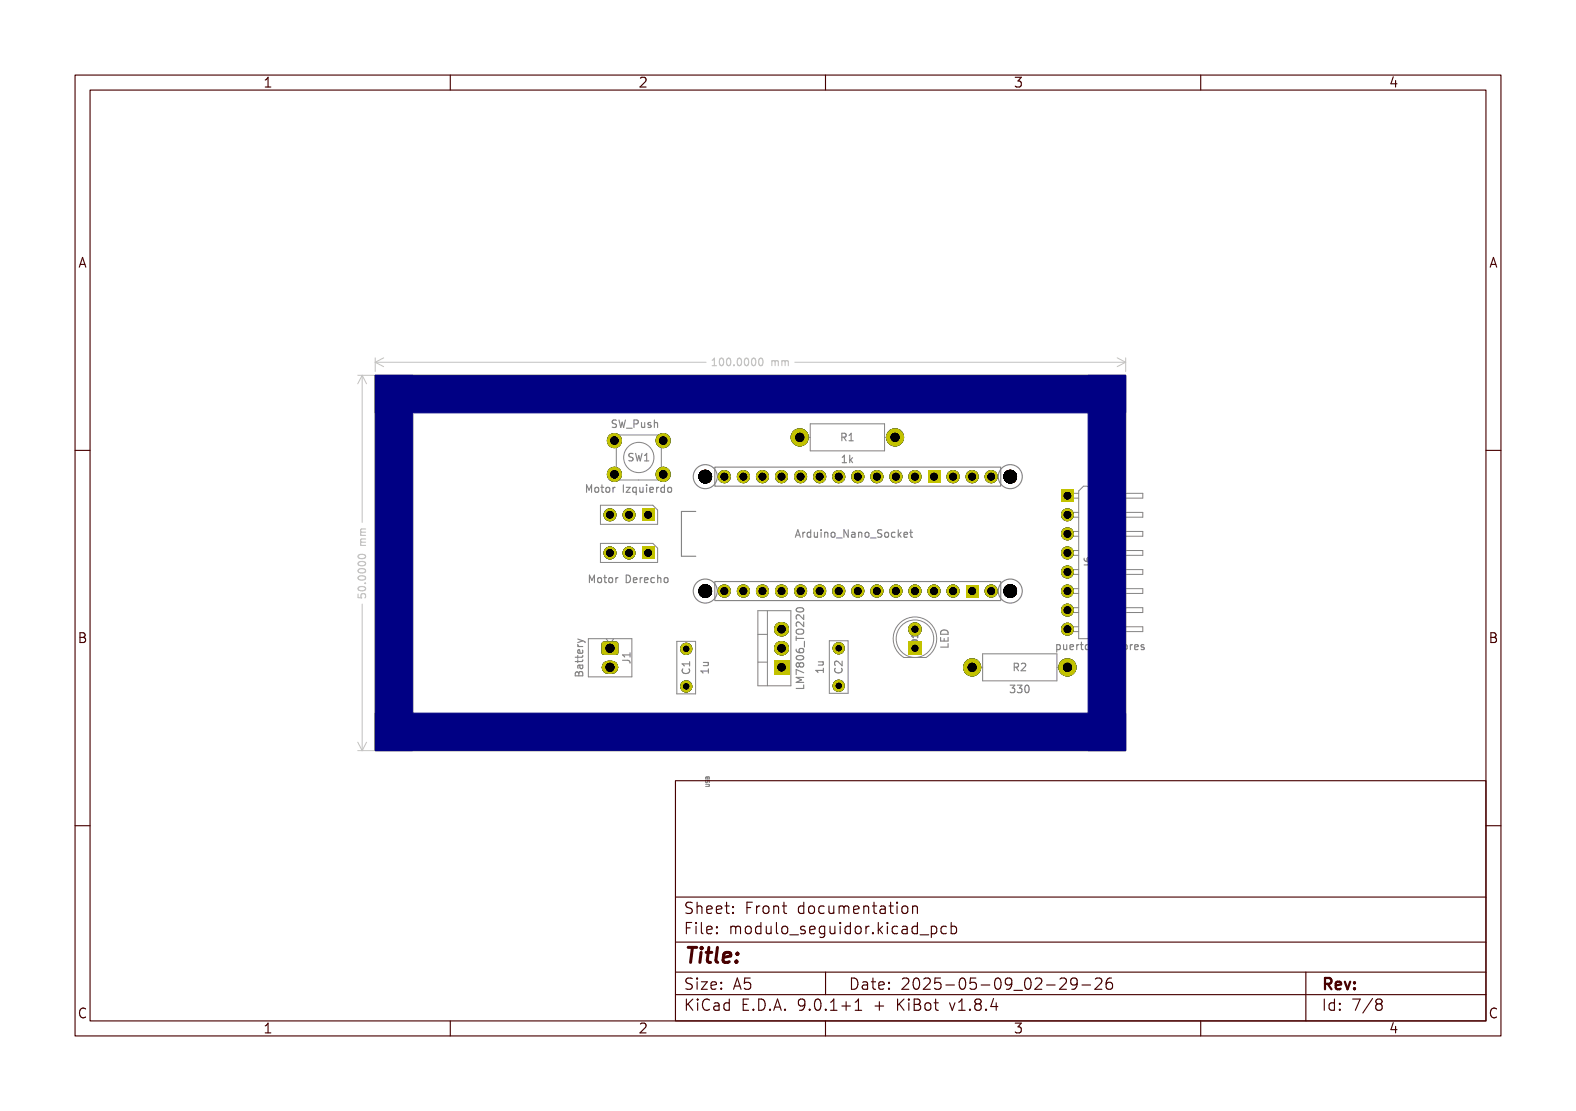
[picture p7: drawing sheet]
<svg xmlns="http://www.w3.org/2000/svg" width="210mm" height="148mm" viewBox="0 0 210 148" stroke-linecap="round" stroke-linejoin="round" font-family="sans-serif">
<defs><g id="words">
<text font-size="2.7" fill="#fff" x="91" y="128.3">Title:</text>
<g font-size="2" fill="#fff">
<text x="91" y="121.8">Sheet: Front documentation</text>
<text x="91" y="124.5">File: modulo_seguidor.kicad_pcb</text>
<text x="91" y="131.9">Size: A5</text>
<text x="113" y="131.9">Date: 2025-05-09_02-29-26</text>
<text x="176" y="131.9">Rev:</text>
<text x="91" y="134.7">KiCad E.D.A. 9.0.1+1 + KiBot v1.8.4</text>
<text x="176" y="134.7">Id: 7/8</text>
</g>
<g font-size="1.7" fill="#fff">
<text x="35" y="11.7">1</text>
<text x="85" y="11.7">2</text>
<text x="135" y="11.7">3</text>
<text x="185" y="11.7">4</text>
<text x="10.5" y="35.6">A</text>
<text x="198.5" y="35.6">A</text>
<text x="10.5" y="85.6">B</text>
<text x="198.5" y="85.6">B</text>
<text x="10.5" y="135.7">C</text>
<text x="35" y="137.7">1</text>
<text x="85" y="137.7">2</text>
<text x="135" y="137.7">3</text>
<text x="185" y="137.7">4</text>
<text x="198.5" y="135.7">C</text>
</g>
<g font-size="1.3" fill="#fff">
<text x="95.6" y="48.8">100.0000 mm</text>
<text x="81.8" y="57">SW_Push</text>
<text x="112.1" y="58.8">R1</text>
<text x="77.8" y="65.6">Motor Izquierdo</text>
<text x="83.9" y="61.4">SW1</text>
<text x="112.1" y="61.7">1k</text>
<text x="83" y="69.1">J4</text>
<text x="106.2" y="71.6">Arduino_Nano_Socket</text>
<text x="78.5" y="77.7">Motor Derecho</text>
<text x="83" y="74.2">J5</text>
<text x="145.5" y="75.7" transform="rotate(-90 145.5 75.7)">J6</text>
<text x="48.8" y="79" transform="rotate(-90 48.8 79)">50.0000 mm</text>
<text x="84" y="88.4" transform="rotate(-90 84 88.4)">J1</text>
<text x="91.9" y="89.7" transform="rotate(-90 91.9 89.7)">C1</text>
<text x="94.4" y="89.7" transform="rotate(-90 94.4 89.7)">1u</text>
<text x="109.8" y="89.7" transform="rotate(-90 109.8 89.7)">1u</text>
<text x="112.3" y="89.7" transform="rotate(-90 112.3 89.7)">C2</text>
<text x="126.4" y="86.3" transform="rotate(-90 126.4 86.3)">LED</text>
<text x="135.1" y="89.4">R2</text>
<text x="140.6" y="86.6">puerto sensores</text>
<text x="77.7" y="90.4" transform="rotate(-90 77.7 90.4)">Battery</text>
<text x="107.1" y="91.2" transform="rotate(-90 107.1 91.2)">LM7806_TO220</text>
<text x="134.7" y="92.3">330</text>
</g>
<text font-size="1.1" fill="#fff" x="122.3" y="85.8" transform="rotate(-90 122.3 85.8)">D1</text>
<text font-size=".7" fill="#fff" x="94.5" y="104.7" transform="rotate(-90 94.5 104.7)">USB</text>
</g></defs>
<g fill="none" stroke="#848484" stroke-width=".15">
<path d="M82.1 56l-.3-.1-.2 .2 .1 .3 .4 .2v.3l-.1 .1-.4-.1M82.5 55.9l.2 1.1 .2-.8 .2 .8 .2-1.1M83.5 57h.7M84.5 56.5l.5-.1 .1-.1-.1-.3-.1-.1h-.4v1.1M85.5 56.3v.6l.3 .1 .1-.1M85.9 56.3v.7M86.7 56.3h-.2l-.2 .1 .1 .2 .3 .1v.2h-.4M87.2 56.4l.1-.1h.3v.7M87.2 55.9v1.1M112.2 58.2h.5l.1-.1-.1-.3-.1-.1h-.4v1M112.4 58.2l.4 .5M113.1 58.7h.6"/>
<path d="M113.1 58l.3-.3v1M78.2 65.6v-1l.3 .7 .3-.7v1M78.5 77.6v-1l.4 .7 .3-.7v1M79.3 65l.1-.1 .3 .1 .1 .4-.1 .1-.3 .1-.1-.1zM79.7 77l.1-.1 .3 .1 .1 .4-.1 .2h-.3l-.1-.1zM80.1 64.9h.3M80.2 64.6v.8l.2 .2M80.4 76.9h.4M80.6 76.6v.9l.2 .1M80.8 65l.1-.1 .3 .1 .1 .4-.1 .1-.3 .1-.1-.1zM81.2 77l.1-.1 .3 .1v.4l-.1 .2h-.2l-.1-.1zM81.7 64.9v.7"/>
<path d="M82 64.9l-.3 .2M82.1 76.9v.7M82.4 76.9l-.3 .2M83.1 64.6v1M83.4 64.9h.6l-.6 .7h.6M83.4 76.6a.51 .51 0 0 1 .6 .5 .51 .51 0 0 1-.6 .5zM83.5 68v.7a.32 .32 0 0 1-.4 .3M83.5 73.1v.7a.32 .32 0 0 1-.4 .3M84.2 68l-.3 .7h.6M84.4 60.4h-.4l-.2 .1v.3l.5 .2 .1 .2-.2 .2h-.4M84.4 68.4v.6M84.4 77.3l.5-.1-.1-.2-.3-.1-.1 .2v.5h.4"/>
<path d="M84.4 73.1h-.4l-.1 .5 .2-.1h.3l.1 .2-.1 .3-.1 .1-.4-.1M84.7 60.4l.2 1 .2-.7 .2 .7 .3-1M84.8 65l-.3-.1-.2 .2 .1 .4h.4M84.8 64.9v1M85.3 64.9v.6l.2 .1 .2-.1M85.3 76.9v.7M85.6 76.9l-.3 .2M85.7 64.9v.7M85.9 77.3l.5-.1-.1-.2-.3-.1-.1 .2v.5h.4M85.9 61.4h.6M85.9 60.7l.3-.3v1M86.2 64.6v.1"/>
<path d="M86.2 64.9v.7M86.6 65.3l.5-.1-.1-.2-.3-.1-.1 .2v.4h.4M87.2 77l-.3-.1-.2 .2 .1 .5h.4M87.5 64.9v.7M87.6 77l.2-.1 .2 .1 .1 .6M87.6 76.6v1M87.8 64.9l-.3 .2M88.5 65l-.2-.1-.2 .2 .1 .4h.3M88.5 64.6v1M88.6 77l.2-.1 .2 .2v.3l-.2 .2h-.2l-.1-.2zM89 65l.2-.1 .2 .1 .1 .4-.1 .1-.2 .1-.2-.1zM92.7 68.1h-1.9v6h1.9"/>
<path d="M95.2 62.2h38.1v2.6h-38.1zM95.2 77.5h38.1v2.5h-38.1zM106 71.6l.3-1 .3 1M106.1 71.3h.5M107 70.9v.7M107.3 70.9l-.3 .2M108 71l-.3-.1-.1 .2v.4h.4M108 70.6v1M108.5 70.9l.1 .6 .2 .1 .1-.1M108.9 70.9v.7M109.4 70.6v.1M109.4 70.9v.7"/>
<path d="M109.9 71l.1-.1 .3 .1v.6M109.9 70.9v.7M110.8 71l.3-.1 .2 .2v.3l-.2 .2-.3-.1-.1-.1zM111.5 71.7h.7M112.2 61.6h.6M112.2 60.9l.3-.3v1M113 70.6v1l-.5-1v1M113.2 60.6v1M113.3 61.3l.3 .3M113.5 71h.4v.6M113.6 61l-.4 .4M113.9 71.1l-.3 .1-.1 .1 .1 .3 .3-.1"/>
<path d="M114.4 71l.2-.1 .2 .1v.6M114.4 70.9v.7M115.4 71l.2-.1 .2 .2v.3l-.2 .2-.2-.1-.1-.1zM116 71.7h.7M117.5 70.6h-.4l-.1 .1v.3l.4 .1 .1 .3-.2 .2-.4-.1M118 71l.2-.1 .2 .2v.3l-.2 .2-.2-.1-.1-.1zM119.3 71l-.3-.1-.2 .2 .1 .4h.4M119.7 70.6v1M119.8 71.2l.3 .4M120.1 70.9l-.4 .4M120.5 71.2l.4-.1v-.1l-.3-.1-.1 .2v.4h.4M121.2 70.9h.4"/>
<path d="M121.4 70.6v.8l.2 .2M144.5 75.3h.7a.32 .32 0 0 1 .3 .3M144.5 74.4v.2a.67 .67 0 0 0 1 0l-.1-.3h-.4l-.2 .2v.1l.2 .2M76.7 89.6l.2-.1 .2 .2a.27 .27 0 0 1 .3-.2 .27 .27 0 0 1 .3 .2v.3h-1zM77 85.8l.2 .3M77 87.3v.4M77 87.9v.4M77 86.1h.7M77 85.1l.7 .3M77.1 89.7v.3M77.2 88.6l.1 .3 .1 .2 .3-.2-.1-.3M77.6 86.6l.1 .3-.2 .1h-.5v-.4h.2l.1 .4"/>
<path d="M77.7 87.3l-.2 .3h-.8M77.7 87.9l-.2 .2h-.8M77.7 88.6l-.7 .1v.3M77.7 85.4l-.7 .2M77.7 85.4l.3 .2M83 88h.7a.32 .32 0 0 1 .3 .3M84 87v.5M84 87.2h-1l.2 .3M91 89.1a.47 .47 0 0 0 .3 .7 .47 .47 0 0 0 .6-.5l-.1-.2M91.9 88.2v.5M91.9 88.4h-1l.3 .3M93.7 88.2h.7"/>
<path d="M94.3 88.2l.1 .2-.1 .2-.6 .1M94.4 89.1v.6M94.4 89.4h-1l.3 .3M106.1 86.5v.3a.67 .67 0 0 0 1 0l-.1-.4h-.3l-.2 .2v.2l.2 .2M106.1 84.8v.5M106.1 85.1h1M106.1 84a.64 .64 0 0 1 1 .1 .34 .34 0 0 1-.3 .4h-.4a.33 .33 0 0 1-.3-.2 .33 .33 0 0 1 0-.3zM106.1 81.1a.59 .59 0 0 1 1 .2 .57 .57 0 0 1-1-.1zM106.2 87.4a.54 .54 0 0 1 .9 .3 .57 .57 0 0 1-1-.1zM106.5 88.5l.2-.2h.2l.2 .2-.1 .3-.1 .1h-.2l-.2-.2M106.5 88.5l-.2-.2-.2 .2v.3l.2 .1 .2-.2M106.5 88.5v.2"/>
<path d="M107.1 81.9v.6l-.7-.6-.3 .2 .1 .4M107.1 82.9v.6l-.7-.6-.3 .2 .1 .3M107.1 91.2v.5h-1M107.1 90.2h-1l.7 .4-.7 .3h1M107.1 89.6l-1-.4v.7M107.2 85.4v.8M109 88.2h.7M109.6 88.2l.1 .1v.3h-.7M109.7 89v.6M109.7 89.3h-1l.3 .3M111.3 89a.47 .47 0 0 0 .3 .7 .47 .47 0 0 0 .6-.5l-.1-.2M112.2 88.1v.6l-.7-.6-.3 .2 .1 .3"/>
<path d="M125.3 84.9v.5h1v-.5M125.5 84a.52 .52 0 0 1 .6 0 .52 .52 0 0 1 .2 .5h-1v-.2zM125.8 85.1v.3M126.3 85.7v.5h-1M134.6 91.3h.6l-.3 .4 .3 .1v.4l-.2 .1-.4-.1M135.2 88.9l.4-.1 .1-.1v-.2l-.2-.1h-.3v1M135.4 88.9l.3 .5M135.6 91.3h.6l-.4 .4 .3 .1v.4l-.1 .1-.4-.1M136.1 88.5l.4-.1 .1 .1 .1 .1-.6 .8h.6M136.7 91.4l.1-.1a.53 .53 0 0 1 .3 .5 .53 .53 0 0 1-.3 .5l-.1-.1-.1-.3zM140.8 85.9h.3l.2 .2-.1 .4h-.4M140.8 85.9v1"/>
<path d="M141.7 85.9l.1 .6h.2l.1-.1M142.1 85.9v.6M142.6 86.2l.5-.1-.1-.2h-.3l-.1 .1v.5h.4M143.5 85.9v.6M143.8 85.9l-.3 .2M144 85.9h.3M144.1 85.5v.9l.2 .1M144.7 86l.1-.1 .3 .1v.4v.1h-.3l-.1-.1zM146.7 85.9h-.3l-.1 .1v.2l.4 .1v.2h-.4M147.1 86.2l.5-.1-.1-.2h-.3l-.1 .1v.5h.4M148 86l.1-.1h.3v.6M148 85.9v.6"/>
<path d="M149.2 85.9h-.2l-.1 .1v.2l.3 .1v.2h-.3M149.7 86l.2-.1 .2 .1 .1 .4-.1 .1h-.2l-.2-.1zM150.6 85.9v.6M150.9 85.9l-.3 .2M151.2 86.2l.5-.1-.1-.2h-.3l-.1 .1v.5h.4M152.4 85.9h-.2l-.1 .1v.2l.3 .1v.2h-.3"/>
<circle cx="94" cy="63.5" r="1.6"/>
<circle cx="94" cy="78.7" r="1.6"/>
<circle cx="134.6" cy="63.5" r="1.6"/>
<circle cx="134.6" cy="78.7" r="1.6"/>
</g>
<g fill="none" stroke="#848484" stroke-width=".13">
<path d="M82.1 57.9h6v6h-6zM106.6 58.3h1.4M108 56.5h9.9v3.6h-9.9zM117.9 58.3h1.4M80 67.3h7l.6 .6v1.9h-7.6zM80 72.4h7l.6 .6v1.9h-7.6zM143.7 65.4l.7-.6h1.9v20.3h-2.6zM143.7 65.7h-1.8v.7h1.8M143.7 68.3h-1.8v.6h1.8M143.7 70.8h-1.8v.6h1.8M143.7 73.3h-1.8v.7h1.8M143.7 75.9h-1.8v.6h1.8"/>
<path d="M143.7 78.4h-1.8v.7h1.8M146.3 65.7h6v.7h-6M146.3 68.3h6v.6h-6M146.3 70.8h6v.6h-6M146.3 73.3h6v.7h-6M146.3 75.9h6v.6h-6M146.3 78.4h6v.7h-6M78.4 85.1h5.8v5.1h-5.8zM80.8 85.1l.5 .7 .5-.7M90.2 85.4h2.5v7h-2.5zM101 81.4h4.4v10h-4.4zM101 84.5h1.3"/>
<path d="M101 88.2h1.3M102.3 81.4v10M110.5 85.4h2.5v7h-2.5zM120 83a2.9 2.9 0 0 1 4.2 .4 2.9 2.9 0 0 1-.8 4.2h-2.9a2.9 2.9 0 0 1-.5-4.6zM129.5 88.9h1.4M130.9 87.1h9.9v3.6h-9.9zM140.8 88.9h1.4M143.7 81h-1.8v.6h1.8M143.7 83.5h-1.8v.6h1.8M146.3 81h6v.6h-6M146.3 83.5h6v.6h-6M94 104.5h.4l.1 .1-.1 .2h-.4"/>
<path d="M94 103.6l.2-.1 .1 .1 .1-.1 .1 .3h-.5zM94 104l.1 .2h.1l.2-.2 .1 .1v.2M94.3 103.6v.2"/>
<circle cx="85.1" cy="60.9" r="2.02"/>
<circle cx="121.9" cy="85.1" r="2.5"/>
</g>
<path d="M121.5 85.4a.43 .43 0 0 1 .5-.1 .43 .43 0 0 1 .3 .4h-.8zM122.3 84.5v.4M122.3 84.7h-.8l.2 .2" fill="none" stroke="#848484" stroke-width=".2"/>
<path d="M50 50h100v50h-100z" fill="none" stroke="#c2c200" stroke-width=".13"/>
<g fill="none" stroke="#c2c2c2" stroke-width=".15">
<path d="M94.9 48.7h.6M94.9 48l.3-.3v1M96 47.8l.1-.1a.53 .53 0 0 1 .3 .5 .53 .53 0 0 1-.3 .5l-.1-.1-.1-.3zM96.9 47.8l.1-.1a.53 .53 0 0 1 .4 .5 .53 .53 0 0 1-.4 .5l-.1-.1-.1-.3zM97.8 48.6v.1M98.3 47.8l.2-.1a.53 .53 0 0 1 .3 .5 .53 .53 0 0 1-.3 .5l-.2-.1-.1-.3zM99.3 47.8l.1-.1a.53 .53 0 0 1 .4 .5 .53 .53 0 0 1-.4 .5l-.1-.1-.1-.3zM100.2 47.8l.2-.1a.53 .53 0 0 1 .3 .5 .53 .53 0 0 1-.3 .5l-.2-.1-.1-.3zM101.2 47.8l.1-.1a.53 .53 0 0 1 .4 .5 .53 .53 0 0 1-.4 .5l-.1-.1-.1-.3zM102.9 48v.7M102.9 48.1l.2-.1 .2 .2M103.3 48.2l.1-.2 .3 .1v.6"/>
<path d="M103.3 48.2v.5M104.2 48.1l.3-.1 .1 .2M104.2 48v.7M104.6 48.2l.2-.2 .2 .1v.6M104.6 48.2v.5M47.7 79.1v.5l.5 .1-.1-.2v-.3l.2-.1h.3l.1 .2-.1 .4M47.8 73.9a.54 .54 0 0 1 .9 .3 .57 .57 0 0 1-1-.1zM47.8 74.9a.54 .54 0 0 1 .9 .2 .57 .57 0 0 1-1-.1zM47.8 75.8a.54 .54 0 0 1 .9 .3 .57 .57 0 0 1-1-.1zM47.8 76.8a.54 .54 0 0 1 .9 .2 .57 .57 0 0 1-1-.1zM47.8 78.2a.54 .54 0 0 1 .9 .3 .57 .57 0 0 1-1-.1zM48 72.7h.7"/>
<path d="M48 71.3h.7M48.2 72.2l-.2 .2 .1 .3M48.2 70.9l-.2 .1 .1 .3M48.2 72.2h.5M48.2 70.9h.5M48.6 77.7h.1M48.7 70.5h-.6l-.1 .3 .2 .1M48.7 71.8h-.6l-.1 .3 .2 .1"/>
</g>
<g fill="none" stroke="#c2c2c2" stroke-width=".13">
<path d="M47.7 50h2.7M48.3 50v19.6M48.3 50l.5 1.1M48.3 50l-.6 1.1M50 47.7v1.8M50 48.3h44.1M50 48.3l1.1 .5M51.1 47.7l-1.1 .6M105.9 48.3h44.1M148.9 47.7l1.1 .6M150 47.7v1.8M150 48.3l-1.1 .5"/>
<path d="M47.7 98.9l.6 1.1M48.3 80.5v19.5M48.8 98.9l-.5 1.1M47.7 100h2.7"/>
</g>
<g fill="#000084" stroke="#000084" stroke-width=".13">
<path d="M50 50h100v5h-100z" fill-rule="evenodd"/>
<path d="M50 95h100v5h-100z" fill-rule="evenodd"/>
<path d="M145 50h5v50h-5z" fill-rule="evenodd"/>
<path d="M50 50h5v50h-5z" fill-rule="evenodd"/>
</g>
<path d="M80.3 85.6l.1-.1h1.7l.2 .1 .1 .1-.1 1.5h-.2h-1.8l-.1-.2z" fill-rule="evenodd" fill="#c20000"/>
<path d="M81.1 88.9h.4" fill="none" stroke="#c20000" stroke-width="1.7"/>
<g fill="#c20000">
<path d="M85.5 67.7h1.7v1.7h-1.7z" fill-rule="evenodd"/>
<path d="M123.6 62.6h1.7v1.8h-1.7z" fill-rule="evenodd"/>
<path d="M128.7 77.9h1.7v1.7h-1.7z" fill-rule="evenodd"/>
<path d="M121 85.5h1.8v1.8h-1.8z" fill-rule="evenodd"/>
<path d="M85.5 72.8h1.7v1.7h-1.7z" fill-rule="evenodd"/>
<path d="M141.4 65.2h1.7v1.7h-1.7z" fill-rule="evenodd"/>
<path d="M103.1 87.9h2v2h-2z" fill-rule="evenodd"/>
</g>
<g fill="#c20000">
<circle cx="83.8" cy="68.6" r=".85"/>
<circle cx="81.3" cy="68.6" r=".85"/>
<circle cx="99.1" cy="78.7" r=".86"/>
<circle cx="124.5" cy="78.7" r=".86"/>
<circle cx="104.1" cy="78.7" r=".86"/>
<circle cx="106.7" cy="78.7" r=".86"/>
<circle cx="109.2" cy="78.7" r=".86"/>
<circle cx="111.8" cy="78.7" r=".86"/>
<circle cx="114.3" cy="78.7" r=".86"/>
<circle cx="116.8" cy="78.7" r=".86"/>
<circle cx="119.4" cy="78.7" r=".86"/>
<circle cx="121.9" cy="78.7" r=".86"/>
<circle cx="101.6" cy="78.7" r=".86"/>
<circle cx="129.5" cy="63.5" r=".86"/>
<circle cx="132.1" cy="63.5" r=".86"/>
<circle cx="121.9" cy="63.5" r=".86"/>
<circle cx="119.4" cy="63.5" r=".86"/>
<circle cx="116.8" cy="63.5" r=".86"/>
<circle cx="114.3" cy="63.5" r=".86"/>
<circle cx="111.8" cy="63.5" r=".86"/>
<circle cx="109.2" cy="63.5" r=".86"/>
<circle cx="106.7" cy="63.5" r=".86"/>
<circle cx="104.1" cy="63.5" r=".86"/>
<circle cx="101.6" cy="63.5" r=".86"/>
<circle cx="99.1" cy="63.5" r=".86"/>
<circle cx="96.5" cy="63.5" r=".86"/>
<circle cx="96.5" cy="78.7" r=".86"/>
<circle cx="127" cy="63.5" r=".86"/>
<circle cx="127" cy="78.7" r=".86"/>
<circle cx="132.1" cy="78.7" r=".86"/>
<circle cx="121.9" cy="83.8" r=".9"/>
<circle cx="83.8" cy="73.7" r=".85"/>
<circle cx="81.3" cy="73.7" r=".85"/>
<circle cx="91.4" cy="91.4" r=".8"/>
<circle cx="91.4" cy="86.4" r=".8"/>
<circle cx="142.2" cy="68.6" r=".85"/>
<circle cx="142.2" cy="71.1" r=".85"/>
<circle cx="142.2" cy="73.7" r=".85"/>
<circle cx="142.2" cy="76.2" r=".85"/>
<circle cx="142.2" cy="78.7" r=".85"/>
<circle cx="142.2" cy="81.3" r=".85"/>
<circle cx="142.2" cy="83.8" r=".85"/>
<circle cx="129.5" cy="88.9" r="1.2"/>
<circle cx="142.2" cy="88.9" r="1.2"/>
<circle cx="106.6" cy="58.3" r="1.2"/>
<circle cx="119.3" cy="58.3" r="1.2"/>
<circle cx="111.8" cy="86.4" r=".8"/>
<circle cx="111.8" cy="91.4" r=".8"/>
</g>
<path d="M104.1 86.4h.1M104.1 83.8h.1" fill="none" stroke="#c20000" stroke-width="1.9"/>
<g fill="#c20000">
<circle cx="88.4" cy="63.2" r="1"/>
<circle cx="81.9" cy="63.2" r="1"/>
<circle cx="88.4" cy="58.7" r="1"/>
<circle cx="81.9" cy="58.7" r="1"/>
</g>
<g fill="#000">
<circle cx="81.9" cy="58.7" r=".55"/>
<circle cx="88.4" cy="58.7" r=".55"/>
<circle cx="106.6" cy="58.3" r=".6"/>
<circle cx="119.3" cy="58.3" r=".6"/>
<circle cx="81.3" cy="73.7" r=".5"/>
<circle cx="81.3" cy="68.6" r=".5"/>
<circle cx="81.9" cy="63.2" r=".55"/>
<circle cx="83.8" cy="73.7" r=".5"/>
<circle cx="83.8" cy="68.6" r=".5"/>
<circle cx="86.4" cy="73.7" r=".5"/>
<circle cx="86.4" cy="68.6" r=".5"/>
<circle cx="88.4" cy="63.2" r=".55"/>
<circle cx="94" cy="78.7" r=".9"/>
<circle cx="94" cy="63.5" r=".9"/>
<circle cx="96.5" cy="63.5" r=".51"/>
<circle cx="96.5" cy="78.7" r=".51"/>
<circle cx="99.1" cy="63.5" r=".51"/>
<circle cx="99.1" cy="78.7" r=".51"/>
<circle cx="101.6" cy="63.5" r=".51"/>
<circle cx="101.6" cy="78.7" r=".51"/>
<circle cx="104.1" cy="63.5" r=".51"/>
<circle cx="104.1" cy="78.7" r=".51"/>
<circle cx="106.7" cy="63.5" r=".51"/>
<circle cx="106.7" cy="78.7" r=".51"/>
<circle cx="109.2" cy="63.5" r=".51"/>
<circle cx="109.2" cy="78.7" r=".51"/>
<circle cx="111.8" cy="63.5" r=".51"/>
<circle cx="111.8" cy="78.7" r=".51"/>
<circle cx="114.3" cy="63.5" r=".51"/>
<circle cx="114.3" cy="78.7" r=".51"/>
<circle cx="116.8" cy="63.5" r=".51"/>
<circle cx="116.8" cy="78.7" r=".51"/>
<circle cx="119.4" cy="63.5" r=".51"/>
<circle cx="119.4" cy="78.7" r=".51"/>
<circle cx="121.9" cy="63.5" r=".51"/>
<circle cx="121.9" cy="78.7" r=".51"/>
<circle cx="124.5" cy="63.5" r=".51"/>
<circle cx="124.5" cy="78.7" r=".51"/>
<circle cx="127" cy="63.5" r=".51"/>
<circle cx="127" cy="78.7" r=".51"/>
<circle cx="129.5" cy="63.5" r=".51"/>
<circle cx="129.5" cy="78.7" r=".51"/>
<circle cx="132.1" cy="63.5" r=".51"/>
<circle cx="132.1" cy="78.7" r=".51"/>
<circle cx="134.6" cy="78.7" r=".9"/>
<circle cx="134.6" cy="63.5" r=".9"/>
<circle cx="142.2" cy="73.7" r=".5"/>
<circle cx="142.2" cy="66" r=".5"/>
<circle cx="142.2" cy="78.7" r=".5"/>
<circle cx="142.2" cy="76.2" r=".5"/>
<circle cx="142.2" cy="71.1" r=".5"/>
<circle cx="142.2" cy="68.6" r=".5"/>
<circle cx="81.3" cy="86.4" r=".6"/>
<circle cx="81.3" cy="88.9" r=".6"/>
<circle cx="91.4" cy="91.4" r=".4"/>
<circle cx="91.4" cy="86.4" r=".4"/>
<circle cx="104.1" cy="83.8" r=".55"/>
<circle cx="104.1" cy="86.4" r=".55"/>
<circle cx="104.1" cy="88.9" r=".55"/>
<circle cx="111.8" cy="86.4" r=".4"/>
<circle cx="111.8" cy="91.4" r=".4"/>
<circle cx="121.9" cy="86.4" r=".45"/>
<circle cx="121.9" cy="83.8" r=".45"/>
<circle cx="129.5" cy="88.9" r=".6"/>
<circle cx="142.2" cy="83.8" r=".5"/>
<circle cx="142.2" cy="81.3" r=".5"/>
<circle cx="142.2" cy="88.9" r=".6"/>
</g>
<path d="M80.3 85.6l.1-.1h1.7l.2 .1 .1 .1-.1 1.5h-.2h-1.8l-.1-.2z" fill-rule="evenodd" fill="#c2c200"/>
<path d="M81.1 88.9h.4" fill="none" stroke="#c2c200" stroke-width="1.7"/>
<g fill="#c2c200">
<path d="M85.5 67.7h1.7v1.7h-1.7z" fill-rule="evenodd"/>
<path d="M123.6 62.6h1.7v1.8h-1.7z" fill-rule="evenodd"/>
<path d="M128.7 77.9h1.7v1.7h-1.7z" fill-rule="evenodd"/>
<path d="M121 85.5h1.8v1.8h-1.8z" fill-rule="evenodd"/>
<path d="M85.5 72.8h1.7v1.7h-1.7z" fill-rule="evenodd"/>
<path d="M141.4 65.2h1.7v1.7h-1.7z" fill-rule="evenodd"/>
<path d="M103.1 87.9h2v2h-2z" fill-rule="evenodd"/>
</g>
<g fill="#c2c200">
<circle cx="83.8" cy="68.6" r=".85"/>
<circle cx="81.3" cy="68.6" r=".85"/>
<circle cx="99.1" cy="78.7" r=".86"/>
<circle cx="124.5" cy="78.7" r=".86"/>
<circle cx="104.1" cy="78.7" r=".86"/>
<circle cx="106.7" cy="78.7" r=".86"/>
<circle cx="109.2" cy="78.7" r=".86"/>
<circle cx="111.8" cy="78.7" r=".86"/>
<circle cx="114.3" cy="78.7" r=".86"/>
<circle cx="116.8" cy="78.7" r=".86"/>
<circle cx="119.4" cy="78.7" r=".86"/>
<circle cx="121.9" cy="78.7" r=".86"/>
<circle cx="101.6" cy="78.7" r=".86"/>
<circle cx="129.5" cy="63.5" r=".86"/>
<circle cx="132.1" cy="63.5" r=".86"/>
<circle cx="121.9" cy="63.5" r=".86"/>
<circle cx="119.4" cy="63.5" r=".86"/>
<circle cx="116.8" cy="63.5" r=".86"/>
<circle cx="114.3" cy="63.5" r=".86"/>
<circle cx="111.8" cy="63.5" r=".86"/>
<circle cx="109.2" cy="63.5" r=".86"/>
<circle cx="106.7" cy="63.5" r=".86"/>
<circle cx="104.1" cy="63.5" r=".86"/>
<circle cx="101.6" cy="63.5" r=".86"/>
<circle cx="99.1" cy="63.5" r=".86"/>
<circle cx="96.5" cy="63.5" r=".86"/>
<circle cx="96.5" cy="78.7" r=".86"/>
<circle cx="127" cy="63.5" r=".86"/>
<circle cx="127" cy="78.7" r=".86"/>
<circle cx="132.1" cy="78.7" r=".86"/>
<circle cx="121.9" cy="83.8" r=".9"/>
<circle cx="83.8" cy="73.7" r=".85"/>
<circle cx="81.3" cy="73.7" r=".85"/>
<circle cx="91.4" cy="91.4" r=".8"/>
<circle cx="91.4" cy="86.4" r=".8"/>
<circle cx="142.2" cy="68.6" r=".85"/>
<circle cx="142.2" cy="71.1" r=".85"/>
<circle cx="142.2" cy="73.7" r=".85"/>
<circle cx="142.2" cy="76.2" r=".85"/>
<circle cx="142.2" cy="78.7" r=".85"/>
<circle cx="142.2" cy="81.3" r=".85"/>
<circle cx="142.2" cy="83.8" r=".85"/>
<circle cx="129.5" cy="88.9" r="1.2"/>
<circle cx="142.2" cy="88.9" r="1.2"/>
<circle cx="106.6" cy="58.3" r="1.2"/>
<circle cx="119.3" cy="58.3" r="1.2"/>
<circle cx="111.8" cy="86.4" r=".8"/>
<circle cx="111.8" cy="91.4" r=".8"/>
</g>
<path d="M104.1 86.4h.1M104.1 83.8h.1" fill="none" stroke="#c2c200" stroke-width="1.9"/>
<g fill="#c2c200">
<circle cx="88.4" cy="63.2" r="1"/>
<circle cx="81.9" cy="63.2" r="1"/>
<circle cx="88.4" cy="58.7" r="1"/>
<circle cx="81.9" cy="58.7" r="1"/>
</g>
<g fill="#000">
<circle cx="81.9" cy="58.7" r=".55"/>
<circle cx="88.4" cy="58.7" r=".55"/>
<circle cx="106.6" cy="58.3" r=".6"/>
<circle cx="119.3" cy="58.3" r=".6"/>
<circle cx="81.3" cy="73.7" r=".5"/>
<circle cx="81.3" cy="68.6" r=".5"/>
<circle cx="81.9" cy="63.2" r=".55"/>
<circle cx="83.8" cy="73.7" r=".5"/>
<circle cx="83.8" cy="68.6" r=".5"/>
<circle cx="86.4" cy="73.7" r=".5"/>
<circle cx="86.4" cy="68.6" r=".5"/>
<circle cx="88.4" cy="63.2" r=".55"/>
<circle cx="94" cy="78.7" r=".9"/>
<circle cx="94" cy="63.5" r=".9"/>
<circle cx="96.5" cy="63.5" r=".51"/>
<circle cx="96.5" cy="78.7" r=".51"/>
<circle cx="99.1" cy="63.5" r=".51"/>
<circle cx="99.1" cy="78.7" r=".51"/>
<circle cx="101.6" cy="63.5" r=".51"/>
<circle cx="101.6" cy="78.7" r=".51"/>
<circle cx="104.1" cy="63.5" r=".51"/>
<circle cx="104.1" cy="78.7" r=".51"/>
<circle cx="106.7" cy="63.5" r=".51"/>
<circle cx="106.7" cy="78.7" r=".51"/>
<circle cx="109.2" cy="63.5" r=".51"/>
<circle cx="109.2" cy="78.7" r=".51"/>
<circle cx="111.8" cy="63.5" r=".51"/>
<circle cx="111.8" cy="78.7" r=".51"/>
<circle cx="114.3" cy="63.5" r=".51"/>
<circle cx="114.3" cy="78.7" r=".51"/>
<circle cx="116.8" cy="63.5" r=".51"/>
<circle cx="116.8" cy="78.7" r=".51"/>
<circle cx="119.4" cy="63.5" r=".51"/>
<circle cx="119.4" cy="78.7" r=".51"/>
<circle cx="121.9" cy="63.5" r=".51"/>
<circle cx="121.9" cy="78.7" r=".51"/>
<circle cx="124.5" cy="63.5" r=".51"/>
<circle cx="124.5" cy="78.7" r=".51"/>
<circle cx="127" cy="63.5" r=".51"/>
<circle cx="127" cy="78.7" r=".51"/>
<circle cx="129.5" cy="63.5" r=".51"/>
<circle cx="129.5" cy="78.7" r=".51"/>
<circle cx="132.1" cy="63.5" r=".51"/>
<circle cx="132.1" cy="78.7" r=".51"/>
<circle cx="134.6" cy="78.7" r=".9"/>
<circle cx="134.6" cy="63.5" r=".9"/>
<circle cx="142.2" cy="73.7" r=".5"/>
<circle cx="142.2" cy="66" r=".5"/>
<circle cx="142.2" cy="78.7" r=".5"/>
<circle cx="142.2" cy="76.2" r=".5"/>
<circle cx="142.2" cy="71.1" r=".5"/>
<circle cx="142.2" cy="68.6" r=".5"/>
<circle cx="81.3" cy="86.4" r=".6"/>
<circle cx="81.3" cy="88.9" r=".6"/>
<circle cx="91.4" cy="91.4" r=".4"/>
<circle cx="91.4" cy="86.4" r=".4"/>
<circle cx="104.1" cy="83.8" r=".55"/>
<circle cx="104.1" cy="86.4" r=".55"/>
<circle cx="104.1" cy="88.9" r=".55"/>
<circle cx="111.8" cy="86.4" r=".4"/>
<circle cx="111.8" cy="91.4" r=".4"/>
<circle cx="121.9" cy="86.4" r=".45"/>
<circle cx="121.9" cy="83.8" r=".45"/>
<circle cx="129.5" cy="88.9" r=".6"/>
<circle cx="142.2" cy="83.8" r=".5"/>
<circle cx="142.2" cy="81.3" r=".5"/>
<circle cx="142.2" cy="88.9" r=".6"/>
</g>
<path d="M80.3 85.6l.1-.1h1.7l.2 .1 .1 .1-.1 1.5h-.2h-1.8l-.1-.2z" fill-rule="evenodd" fill="#008484"/>
<path d="M81.1 88.9h.4" fill="none" stroke="#008484" stroke-width="1.7"/>
<g fill="#008484">
<path d="M85.5 67.7h1.7v1.7h-1.7z" fill-rule="evenodd"/>
<path d="M123.6 62.6h1.7v1.8h-1.7z" fill-rule="evenodd"/>
<path d="M128.7 77.9h1.7v1.7h-1.7z" fill-rule="evenodd"/>
<path d="M121 85.5h1.8v1.8h-1.8z" fill-rule="evenodd"/>
<path d="M85.5 72.8h1.7v1.7h-1.7z" fill-rule="evenodd"/>
<path d="M141.4 65.2h1.7v1.7h-1.7z" fill-rule="evenodd"/>
<path d="M103.1 87.9h2v2h-2z" fill-rule="evenodd"/>
</g>
<g fill="#008484">
<circle cx="83.8" cy="68.6" r=".85"/>
<circle cx="81.3" cy="68.6" r=".85"/>
<circle cx="99.1" cy="78.7" r=".86"/>
<circle cx="124.5" cy="78.7" r=".86"/>
<circle cx="104.1" cy="78.7" r=".86"/>
<circle cx="106.7" cy="78.7" r=".86"/>
<circle cx="109.2" cy="78.7" r=".86"/>
<circle cx="111.8" cy="78.7" r=".86"/>
<circle cx="114.3" cy="78.7" r=".86"/>
<circle cx="116.8" cy="78.7" r=".86"/>
<circle cx="119.4" cy="78.7" r=".86"/>
<circle cx="121.9" cy="78.7" r=".86"/>
<circle cx="101.6" cy="78.7" r=".86"/>
<circle cx="129.5" cy="63.5" r=".86"/>
<circle cx="132.1" cy="63.5" r=".86"/>
<circle cx="121.9" cy="63.5" r=".86"/>
<circle cx="119.4" cy="63.5" r=".86"/>
<circle cx="116.8" cy="63.5" r=".86"/>
<circle cx="114.3" cy="63.5" r=".86"/>
<circle cx="111.8" cy="63.5" r=".86"/>
<circle cx="109.2" cy="63.5" r=".86"/>
<circle cx="106.7" cy="63.5" r=".86"/>
<circle cx="104.1" cy="63.5" r=".86"/>
<circle cx="101.6" cy="63.5" r=".86"/>
<circle cx="99.1" cy="63.5" r=".86"/>
<circle cx="96.5" cy="63.5" r=".86"/>
<circle cx="96.5" cy="78.7" r=".86"/>
<circle cx="127" cy="63.5" r=".86"/>
<circle cx="127" cy="78.7" r=".86"/>
<circle cx="132.1" cy="78.7" r=".86"/>
<circle cx="121.9" cy="83.8" r=".9"/>
<circle cx="83.8" cy="73.7" r=".85"/>
<circle cx="81.3" cy="73.7" r=".85"/>
<circle cx="91.4" cy="91.4" r=".8"/>
<circle cx="91.4" cy="86.4" r=".8"/>
<circle cx="142.2" cy="68.6" r=".85"/>
<circle cx="142.2" cy="71.1" r=".85"/>
<circle cx="142.2" cy="73.7" r=".85"/>
<circle cx="142.2" cy="76.2" r=".85"/>
<circle cx="142.2" cy="78.7" r=".85"/>
<circle cx="142.2" cy="81.3" r=".85"/>
<circle cx="142.2" cy="83.8" r=".85"/>
<circle cx="129.5" cy="88.9" r="1.2"/>
<circle cx="142.2" cy="88.9" r="1.2"/>
<circle cx="106.6" cy="58.3" r="1.2"/>
<circle cx="119.3" cy="58.3" r="1.2"/>
<circle cx="111.8" cy="86.4" r=".8"/>
<circle cx="111.8" cy="91.4" r=".8"/>
</g>
<path d="M104.1 86.4h.1M104.1 83.8h.1" fill="none" stroke="#008484" stroke-width="1.9"/>
<g fill="#008484">
<circle cx="88.4" cy="63.2" r="1"/>
<circle cx="81.9" cy="63.2" r="1"/>
<circle cx="88.4" cy="58.7" r="1"/>
<circle cx="81.9" cy="58.7" r="1"/>
</g>
<g fill="#000">
<circle cx="81.9" cy="58.7" r=".55"/>
<circle cx="88.4" cy="58.7" r=".55"/>
<circle cx="106.6" cy="58.3" r=".6"/>
<circle cx="119.3" cy="58.3" r=".6"/>
<circle cx="81.3" cy="73.7" r=".5"/>
<circle cx="81.3" cy="68.6" r=".5"/>
<circle cx="81.9" cy="63.2" r=".55"/>
<circle cx="83.8" cy="73.7" r=".5"/>
<circle cx="83.8" cy="68.6" r=".5"/>
<circle cx="86.4" cy="73.7" r=".5"/>
<circle cx="86.4" cy="68.6" r=".5"/>
<circle cx="88.4" cy="63.2" r=".55"/>
<circle cx="94" cy="78.7" r=".9"/>
<circle cx="94" cy="63.5" r=".9"/>
<circle cx="96.5" cy="63.5" r=".51"/>
<circle cx="96.5" cy="78.7" r=".51"/>
<circle cx="99.1" cy="63.5" r=".51"/>
<circle cx="99.1" cy="78.7" r=".51"/>
<circle cx="101.6" cy="63.5" r=".51"/>
<circle cx="101.6" cy="78.7" r=".51"/>
<circle cx="104.1" cy="63.5" r=".51"/>
<circle cx="104.1" cy="78.7" r=".51"/>
<circle cx="106.7" cy="63.5" r=".51"/>
<circle cx="106.7" cy="78.7" r=".51"/>
<circle cx="109.2" cy="63.5" r=".51"/>
<circle cx="109.2" cy="78.7" r=".51"/>
<circle cx="111.8" cy="63.5" r=".51"/>
<circle cx="111.8" cy="78.7" r=".51"/>
<circle cx="114.3" cy="63.5" r=".51"/>
<circle cx="114.3" cy="78.7" r=".51"/>
<circle cx="116.8" cy="63.5" r=".51"/>
<circle cx="116.8" cy="78.7" r=".51"/>
<circle cx="119.4" cy="63.5" r=".51"/>
<circle cx="119.4" cy="78.7" r=".51"/>
<circle cx="121.9" cy="63.5" r=".51"/>
<circle cx="121.9" cy="78.7" r=".51"/>
<circle cx="124.5" cy="63.5" r=".51"/>
<circle cx="124.5" cy="78.7" r=".51"/>
<circle cx="127" cy="63.5" r=".51"/>
<circle cx="127" cy="78.7" r=".51"/>
<circle cx="129.5" cy="63.5" r=".51"/>
<circle cx="129.5" cy="78.7" r=".51"/>
<circle cx="132.1" cy="63.5" r=".51"/>
<circle cx="132.1" cy="78.7" r=".51"/>
<circle cx="134.6" cy="78.7" r=".9"/>
<circle cx="134.6" cy="63.5" r=".9"/>
<circle cx="142.2" cy="73.7" r=".5"/>
<circle cx="142.2" cy="66" r=".5"/>
<circle cx="142.2" cy="78.7" r=".5"/>
<circle cx="142.2" cy="76.2" r=".5"/>
<circle cx="142.2" cy="71.1" r=".5"/>
<circle cx="142.2" cy="68.6" r=".5"/>
<circle cx="81.3" cy="86.4" r=".6"/>
<circle cx="81.3" cy="88.9" r=".6"/>
<circle cx="91.4" cy="91.4" r=".4"/>
<circle cx="91.4" cy="86.4" r=".4"/>
<circle cx="104.1" cy="83.8" r=".55"/>
<circle cx="104.1" cy="86.4" r=".55"/>
<circle cx="104.1" cy="88.9" r=".55"/>
<circle cx="111.8" cy="86.4" r=".4"/>
<circle cx="111.8" cy="91.4" r=".4"/>
<circle cx="121.9" cy="86.4" r=".45"/>
<circle cx="121.9" cy="83.8" r=".45"/>
<circle cx="129.5" cy="88.9" r=".6"/>
<circle cx="142.2" cy="83.8" r=".5"/>
<circle cx="142.2" cy="81.3" r=".5"/>
<circle cx="142.2" cy="88.9" r=".6"/>
</g>
<path d="M80.3 85.6l.1-.1h1.7l.2 .1 .1 .1-.1 1.5h-.2h-1.8l-.1-.2z" fill-rule="evenodd" fill="#c2c200"/>
<path d="M81.1 88.9h.4" fill="none" stroke="#c2c200" stroke-width="1.7"/>
<g fill="#c2c200">
<path d="M85.5 67.7h1.7v1.7h-1.7z" fill-rule="evenodd"/>
<path d="M123.6 62.6h1.7v1.8h-1.7z" fill-rule="evenodd"/>
<path d="M128.7 77.9h1.7v1.7h-1.7z" fill-rule="evenodd"/>
<path d="M121 85.5h1.8v1.8h-1.8z" fill-rule="evenodd"/>
<path d="M85.5 72.8h1.7v1.7h-1.7z" fill-rule="evenodd"/>
<path d="M141.4 65.2h1.7v1.7h-1.7z" fill-rule="evenodd"/>
<path d="M103.1 87.9h2v2h-2z" fill-rule="evenodd"/>
</g>
<g fill="#c2c200">
<circle cx="83.8" cy="68.6" r=".85"/>
<circle cx="81.3" cy="68.6" r=".85"/>
<circle cx="99.1" cy="78.7" r=".86"/>
<circle cx="124.5" cy="78.7" r=".86"/>
<circle cx="104.1" cy="78.7" r=".86"/>
<circle cx="106.7" cy="78.7" r=".86"/>
<circle cx="109.2" cy="78.7" r=".86"/>
<circle cx="111.8" cy="78.7" r=".86"/>
<circle cx="114.3" cy="78.7" r=".86"/>
<circle cx="116.8" cy="78.7" r=".86"/>
<circle cx="119.4" cy="78.7" r=".86"/>
<circle cx="121.9" cy="78.7" r=".86"/>
<circle cx="101.6" cy="78.7" r=".86"/>
<circle cx="129.5" cy="63.5" r=".86"/>
<circle cx="132.1" cy="63.5" r=".86"/>
<circle cx="121.9" cy="63.5" r=".86"/>
<circle cx="119.4" cy="63.5" r=".86"/>
<circle cx="116.8" cy="63.5" r=".86"/>
<circle cx="114.3" cy="63.5" r=".86"/>
<circle cx="111.8" cy="63.5" r=".86"/>
<circle cx="109.2" cy="63.5" r=".86"/>
<circle cx="106.7" cy="63.5" r=".86"/>
<circle cx="104.1" cy="63.5" r=".86"/>
<circle cx="101.6" cy="63.5" r=".86"/>
<circle cx="99.1" cy="63.5" r=".86"/>
<circle cx="96.5" cy="63.5" r=".86"/>
<circle cx="96.5" cy="78.7" r=".86"/>
<circle cx="127" cy="63.5" r=".86"/>
<circle cx="127" cy="78.7" r=".86"/>
<circle cx="132.1" cy="78.7" r=".86"/>
<circle cx="121.9" cy="83.8" r=".9"/>
<circle cx="83.8" cy="73.7" r=".85"/>
<circle cx="81.3" cy="73.7" r=".85"/>
<circle cx="91.4" cy="91.4" r=".8"/>
<circle cx="91.4" cy="86.4" r=".8"/>
<circle cx="142.2" cy="68.6" r=".85"/>
<circle cx="142.2" cy="71.1" r=".85"/>
<circle cx="142.2" cy="73.7" r=".85"/>
<circle cx="142.2" cy="76.2" r=".85"/>
<circle cx="142.2" cy="78.7" r=".85"/>
<circle cx="142.2" cy="81.3" r=".85"/>
<circle cx="142.2" cy="83.8" r=".85"/>
<circle cx="129.5" cy="88.9" r="1.2"/>
<circle cx="142.2" cy="88.9" r="1.2"/>
<circle cx="106.6" cy="58.3" r="1.2"/>
<circle cx="119.3" cy="58.3" r="1.2"/>
<circle cx="111.8" cy="86.4" r=".8"/>
<circle cx="111.8" cy="91.4" r=".8"/>
</g>
<path d="M104.1 86.4h.1M104.1 83.8h.1" fill="none" stroke="#c2c200" stroke-width="1.9"/>
<g fill="#c2c200">
<circle cx="88.4" cy="63.2" r="1"/>
<circle cx="81.9" cy="63.2" r="1"/>
<circle cx="88.4" cy="58.7" r="1"/>
<circle cx="81.9" cy="58.7" r="1"/>
</g>
<g fill="#000">
<circle cx="81.9" cy="58.7" r=".55"/>
<circle cx="88.4" cy="58.7" r=".55"/>
<circle cx="106.6" cy="58.3" r=".6"/>
<circle cx="119.3" cy="58.3" r=".6"/>
<circle cx="81.3" cy="73.7" r=".5"/>
<circle cx="81.3" cy="68.6" r=".5"/>
<circle cx="81.9" cy="63.2" r=".55"/>
<circle cx="83.8" cy="73.7" r=".5"/>
<circle cx="83.8" cy="68.6" r=".5"/>
<circle cx="86.4" cy="73.7" r=".5"/>
<circle cx="86.4" cy="68.6" r=".5"/>
<circle cx="88.4" cy="63.2" r=".55"/>
<circle cx="94" cy="78.7" r=".9"/>
<circle cx="94" cy="63.5" r=".9"/>
<circle cx="96.5" cy="63.5" r=".51"/>
<circle cx="96.5" cy="78.7" r=".51"/>
<circle cx="99.1" cy="63.5" r=".51"/>
<circle cx="99.1" cy="78.7" r=".51"/>
<circle cx="101.6" cy="63.5" r=".51"/>
<circle cx="101.6" cy="78.7" r=".51"/>
<circle cx="104.1" cy="63.5" r=".51"/>
<circle cx="104.1" cy="78.7" r=".51"/>
<circle cx="106.7" cy="63.5" r=".51"/>
<circle cx="106.7" cy="78.7" r=".51"/>
<circle cx="109.2" cy="63.5" r=".51"/>
<circle cx="109.2" cy="78.7" r=".51"/>
<circle cx="111.8" cy="63.5" r=".51"/>
<circle cx="111.8" cy="78.7" r=".51"/>
<circle cx="114.3" cy="63.5" r=".51"/>
<circle cx="114.3" cy="78.7" r=".51"/>
<circle cx="116.8" cy="63.5" r=".51"/>
<circle cx="116.8" cy="78.7" r=".51"/>
<circle cx="119.4" cy="63.5" r=".51"/>
<circle cx="119.4" cy="78.7" r=".51"/>
<circle cx="121.9" cy="63.5" r=".51"/>
<circle cx="121.9" cy="78.7" r=".51"/>
<circle cx="124.5" cy="63.5" r=".51"/>
<circle cx="124.5" cy="78.7" r=".51"/>
<circle cx="127" cy="63.5" r=".51"/>
<circle cx="127" cy="78.7" r=".51"/>
<circle cx="129.5" cy="63.5" r=".51"/>
<circle cx="129.5" cy="78.7" r=".51"/>
<circle cx="132.1" cy="63.5" r=".51"/>
<circle cx="132.1" cy="78.7" r=".51"/>
<circle cx="134.6" cy="78.7" r=".9"/>
<circle cx="134.6" cy="63.5" r=".9"/>
<circle cx="142.2" cy="73.7" r=".5"/>
<circle cx="142.2" cy="66" r=".5"/>
<circle cx="142.2" cy="78.7" r=".5"/>
<circle cx="142.2" cy="76.2" r=".5"/>
<circle cx="142.2" cy="71.1" r=".5"/>
<circle cx="142.2" cy="68.6" r=".5"/>
<circle cx="81.3" cy="86.4" r=".6"/>
<circle cx="81.3" cy="88.9" r=".6"/>
<circle cx="91.4" cy="91.4" r=".4"/>
<circle cx="91.4" cy="86.4" r=".4"/>
<circle cx="104.1" cy="83.8" r=".55"/>
<circle cx="104.1" cy="86.4" r=".55"/>
<circle cx="104.1" cy="88.9" r=".55"/>
<circle cx="111.8" cy="86.4" r=".4"/>
<circle cx="111.8" cy="91.4" r=".4"/>
<circle cx="121.9" cy="86.4" r=".45"/>
<circle cx="121.9" cy="83.8" r=".45"/>
<circle cx="129.5" cy="88.9" r=".6"/>
<circle cx="142.2" cy="83.8" r=".5"/>
<circle cx="142.2" cy="81.3" r=".5"/>
<circle cx="142.2" cy="88.9" r=".6"/>
</g>
<path d="M80.3 85.6l.1-.1h1.7l.2 .1 .1 .1-.1 1.5h-.2h-1.8l-.1-.2z" fill-rule="evenodd" fill="#008400"/>
<path d="M81.1 88.9h.4" fill="none" stroke="#008400" stroke-width="1.7"/>
<g fill="#008400">
<path d="M85.5 67.7h1.7v1.7h-1.7z" fill-rule="evenodd"/>
<path d="M123.6 62.6h1.7v1.8h-1.7z" fill-rule="evenodd"/>
<path d="M128.7 77.9h1.7v1.7h-1.7z" fill-rule="evenodd"/>
<path d="M121 85.5h1.8v1.8h-1.8z" fill-rule="evenodd"/>
<path d="M85.5 72.8h1.7v1.7h-1.7z" fill-rule="evenodd"/>
<path d="M141.4 65.2h1.7v1.7h-1.7z" fill-rule="evenodd"/>
<path d="M103.1 87.9h2v2h-2z" fill-rule="evenodd"/>
</g>
<g fill="#008400">
<circle cx="83.8" cy="68.6" r=".85"/>
<circle cx="81.3" cy="68.6" r=".85"/>
<circle cx="99.1" cy="78.7" r=".86"/>
<circle cx="124.5" cy="78.7" r=".86"/>
<circle cx="104.1" cy="78.7" r=".86"/>
<circle cx="106.7" cy="78.7" r=".86"/>
<circle cx="109.2" cy="78.7" r=".86"/>
<circle cx="111.8" cy="78.7" r=".86"/>
<circle cx="114.3" cy="78.7" r=".86"/>
<circle cx="116.8" cy="78.7" r=".86"/>
<circle cx="119.4" cy="78.7" r=".86"/>
<circle cx="121.9" cy="78.7" r=".86"/>
<circle cx="101.6" cy="78.7" r=".86"/>
<circle cx="129.5" cy="63.5" r=".86"/>
<circle cx="132.1" cy="63.5" r=".86"/>
<circle cx="121.9" cy="63.5" r=".86"/>
<circle cx="119.4" cy="63.5" r=".86"/>
<circle cx="116.8" cy="63.5" r=".86"/>
<circle cx="114.3" cy="63.5" r=".86"/>
<circle cx="111.8" cy="63.5" r=".86"/>
<circle cx="109.2" cy="63.5" r=".86"/>
<circle cx="106.7" cy="63.5" r=".86"/>
<circle cx="104.1" cy="63.5" r=".86"/>
<circle cx="101.6" cy="63.5" r=".86"/>
<circle cx="99.1" cy="63.5" r=".86"/>
<circle cx="96.5" cy="63.5" r=".86"/>
<circle cx="96.5" cy="78.7" r=".86"/>
<circle cx="127" cy="63.5" r=".86"/>
<circle cx="127" cy="78.7" r=".86"/>
<circle cx="132.1" cy="78.7" r=".86"/>
<circle cx="121.9" cy="83.8" r=".9"/>
<circle cx="83.8" cy="73.7" r=".85"/>
<circle cx="81.3" cy="73.7" r=".85"/>
<circle cx="91.4" cy="91.4" r=".8"/>
<circle cx="91.4" cy="86.4" r=".8"/>
<circle cx="142.2" cy="68.6" r=".85"/>
<circle cx="142.2" cy="71.1" r=".85"/>
<circle cx="142.2" cy="73.7" r=".85"/>
<circle cx="142.2" cy="76.2" r=".85"/>
<circle cx="142.2" cy="78.7" r=".85"/>
<circle cx="142.2" cy="81.3" r=".85"/>
<circle cx="142.2" cy="83.8" r=".85"/>
<circle cx="129.5" cy="88.9" r="1.2"/>
<circle cx="142.2" cy="88.9" r="1.2"/>
<circle cx="106.6" cy="58.3" r="1.2"/>
<circle cx="119.3" cy="58.3" r="1.2"/>
<circle cx="111.8" cy="86.4" r=".8"/>
<circle cx="111.8" cy="91.4" r=".8"/>
</g>
<path d="M104.1 86.4h.1M104.1 83.8h.1" fill="none" stroke="#008400" stroke-width="1.9"/>
<g fill="#008400">
<circle cx="88.4" cy="63.2" r="1"/>
<circle cx="81.9" cy="63.2" r="1"/>
<circle cx="88.4" cy="58.7" r="1"/>
<circle cx="81.9" cy="58.7" r="1"/>
</g>
<g fill="#000">
<circle cx="81.9" cy="58.7" r=".55"/>
<circle cx="88.4" cy="58.7" r=".55"/>
<circle cx="106.6" cy="58.3" r=".6"/>
<circle cx="119.3" cy="58.3" r=".6"/>
<circle cx="81.3" cy="73.7" r=".5"/>
<circle cx="81.3" cy="68.6" r=".5"/>
<circle cx="81.9" cy="63.2" r=".55"/>
<circle cx="83.8" cy="73.7" r=".5"/>
<circle cx="83.8" cy="68.6" r=".5"/>
<circle cx="86.4" cy="73.7" r=".5"/>
<circle cx="86.4" cy="68.6" r=".5"/>
<circle cx="88.4" cy="63.2" r=".55"/>
<circle cx="94" cy="78.7" r=".9"/>
<circle cx="94" cy="63.5" r=".9"/>
<circle cx="96.5" cy="63.5" r=".51"/>
<circle cx="96.5" cy="78.7" r=".51"/>
<circle cx="99.1" cy="63.5" r=".51"/>
<circle cx="99.1" cy="78.7" r=".51"/>
<circle cx="101.6" cy="63.5" r=".51"/>
<circle cx="101.6" cy="78.7" r=".51"/>
<circle cx="104.1" cy="63.5" r=".51"/>
<circle cx="104.1" cy="78.7" r=".51"/>
<circle cx="106.7" cy="63.5" r=".51"/>
<circle cx="106.7" cy="78.7" r=".51"/>
<circle cx="109.2" cy="63.5" r=".51"/>
<circle cx="109.2" cy="78.7" r=".51"/>
<circle cx="111.8" cy="63.5" r=".51"/>
<circle cx="111.8" cy="78.7" r=".51"/>
<circle cx="114.3" cy="63.5" r=".51"/>
<circle cx="114.3" cy="78.7" r=".51"/>
<circle cx="116.8" cy="63.5" r=".51"/>
<circle cx="116.8" cy="78.7" r=".51"/>
<circle cx="119.4" cy="63.5" r=".51"/>
<circle cx="119.4" cy="78.7" r=".51"/>
<circle cx="121.9" cy="63.5" r=".51"/>
<circle cx="121.9" cy="78.7" r=".51"/>
<circle cx="124.5" cy="63.5" r=".51"/>
<circle cx="124.5" cy="78.7" r=".51"/>
<circle cx="127" cy="63.5" r=".51"/>
<circle cx="127" cy="78.7" r=".51"/>
<circle cx="129.5" cy="63.5" r=".51"/>
<circle cx="129.5" cy="78.7" r=".51"/>
<circle cx="132.1" cy="63.5" r=".51"/>
<circle cx="132.1" cy="78.7" r=".51"/>
<circle cx="134.6" cy="78.7" r=".9"/>
<circle cx="134.6" cy="63.5" r=".9"/>
<circle cx="142.2" cy="73.7" r=".5"/>
<circle cx="142.2" cy="66" r=".5"/>
<circle cx="142.2" cy="78.7" r=".5"/>
<circle cx="142.2" cy="76.2" r=".5"/>
<circle cx="142.2" cy="71.1" r=".5"/>
<circle cx="142.2" cy="68.6" r=".5"/>
<circle cx="81.3" cy="86.4" r=".6"/>
<circle cx="81.3" cy="88.9" r=".6"/>
<circle cx="91.4" cy="91.4" r=".4"/>
<circle cx="91.4" cy="86.4" r=".4"/>
<circle cx="104.1" cy="83.8" r=".55"/>
<circle cx="104.1" cy="86.4" r=".55"/>
<circle cx="104.1" cy="88.9" r=".55"/>
<circle cx="111.8" cy="86.4" r=".4"/>
<circle cx="111.8" cy="91.4" r=".4"/>
<circle cx="121.9" cy="86.4" r=".45"/>
<circle cx="121.9" cy="83.8" r=".45"/>
<circle cx="129.5" cy="88.9" r=".6"/>
<circle cx="142.2" cy="83.8" r=".5"/>
<circle cx="142.2" cy="81.3" r=".5"/>
<circle cx="142.2" cy="88.9" r=".6"/>
</g>
<path d="M80.3 85.6l.1-.1h1.7l.2 .1 .1 .1-.1 1.5h-.2h-1.8l-.1-.2z" fill-rule="evenodd" fill="#c2c200"/>
<path d="M81.1 88.9h.4" fill="none" stroke="#c2c200" stroke-width="1.7"/>
<g fill="#c2c200">
<path d="M85.5 67.7h1.7v1.7h-1.7z" fill-rule="evenodd"/>
<path d="M123.6 62.6h1.7v1.8h-1.7z" fill-rule="evenodd"/>
<path d="M128.7 77.9h1.7v1.7h-1.7z" fill-rule="evenodd"/>
<path d="M121 85.5h1.8v1.8h-1.8z" fill-rule="evenodd"/>
<path d="M85.5 72.8h1.7v1.7h-1.7z" fill-rule="evenodd"/>
<path d="M141.4 65.2h1.7v1.7h-1.7z" fill-rule="evenodd"/>
<path d="M103.1 87.9h2v2h-2z" fill-rule="evenodd"/>
</g>
<g fill="#c2c200">
<circle cx="83.8" cy="68.6" r=".85"/>
<circle cx="81.3" cy="68.6" r=".85"/>
<circle cx="99.1" cy="78.7" r=".86"/>
<circle cx="124.5" cy="78.7" r=".86"/>
<circle cx="104.1" cy="78.7" r=".86"/>
<circle cx="106.7" cy="78.7" r=".86"/>
<circle cx="109.2" cy="78.7" r=".86"/>
<circle cx="111.8" cy="78.7" r=".86"/>
<circle cx="114.3" cy="78.7" r=".86"/>
<circle cx="116.8" cy="78.7" r=".86"/>
<circle cx="119.4" cy="78.7" r=".86"/>
<circle cx="121.9" cy="78.7" r=".86"/>
<circle cx="101.6" cy="78.7" r=".86"/>
<circle cx="129.5" cy="63.5" r=".86"/>
<circle cx="132.1" cy="63.5" r=".86"/>
<circle cx="121.9" cy="63.5" r=".86"/>
<circle cx="119.4" cy="63.5" r=".86"/>
<circle cx="116.8" cy="63.5" r=".86"/>
<circle cx="114.3" cy="63.5" r=".86"/>
<circle cx="111.8" cy="63.5" r=".86"/>
<circle cx="109.2" cy="63.5" r=".86"/>
<circle cx="106.7" cy="63.5" r=".86"/>
<circle cx="104.1" cy="63.5" r=".86"/>
<circle cx="101.6" cy="63.5" r=".86"/>
<circle cx="99.1" cy="63.5" r=".86"/>
<circle cx="96.5" cy="63.5" r=".86"/>
<circle cx="96.5" cy="78.7" r=".86"/>
<circle cx="127" cy="63.5" r=".86"/>
<circle cx="127" cy="78.7" r=".86"/>
<circle cx="132.1" cy="78.7" r=".86"/>
<circle cx="121.9" cy="83.8" r=".9"/>
<circle cx="83.8" cy="73.7" r=".85"/>
<circle cx="81.3" cy="73.7" r=".85"/>
<circle cx="91.4" cy="91.4" r=".8"/>
<circle cx="91.4" cy="86.4" r=".8"/>
<circle cx="142.2" cy="68.6" r=".85"/>
<circle cx="142.2" cy="71.1" r=".85"/>
<circle cx="142.2" cy="73.7" r=".85"/>
<circle cx="142.2" cy="76.2" r=".85"/>
<circle cx="142.2" cy="78.7" r=".85"/>
<circle cx="142.2" cy="81.3" r=".85"/>
<circle cx="142.2" cy="83.8" r=".85"/>
<circle cx="129.5" cy="88.9" r="1.2"/>
<circle cx="142.2" cy="88.9" r="1.2"/>
<circle cx="106.6" cy="58.3" r="1.2"/>
<circle cx="119.3" cy="58.3" r="1.2"/>
<circle cx="111.8" cy="86.4" r=".8"/>
<circle cx="111.8" cy="91.4" r=".8"/>
</g>
<path d="M104.1 86.4h.1M104.1 83.8h.1" fill="none" stroke="#c2c200" stroke-width="1.9"/>
<g fill="#c2c200">
<circle cx="88.4" cy="63.2" r="1"/>
<circle cx="81.9" cy="63.2" r="1"/>
<circle cx="88.4" cy="58.7" r="1"/>
<circle cx="81.9" cy="58.7" r="1"/>
</g>
<g fill="#000">
<circle cx="81.9" cy="58.7" r=".55"/>
<circle cx="88.4" cy="58.7" r=".55"/>
<circle cx="106.6" cy="58.3" r=".6"/>
<circle cx="119.3" cy="58.3" r=".6"/>
<circle cx="81.3" cy="73.7" r=".5"/>
<circle cx="81.3" cy="68.6" r=".5"/>
<circle cx="81.9" cy="63.2" r=".55"/>
<circle cx="83.8" cy="73.7" r=".5"/>
<circle cx="83.8" cy="68.6" r=".5"/>
<circle cx="86.4" cy="73.7" r=".5"/>
<circle cx="86.4" cy="68.6" r=".5"/>
<circle cx="88.4" cy="63.2" r=".55"/>
<circle cx="94" cy="78.7" r=".9"/>
<circle cx="94" cy="63.5" r=".9"/>
<circle cx="96.5" cy="63.5" r=".51"/>
<circle cx="96.5" cy="78.7" r=".51"/>
<circle cx="99.1" cy="63.5" r=".51"/>
<circle cx="99.1" cy="78.7" r=".51"/>
<circle cx="101.6" cy="63.5" r=".51"/>
<circle cx="101.6" cy="78.7" r=".51"/>
<circle cx="104.1" cy="63.5" r=".51"/>
<circle cx="104.1" cy="78.7" r=".51"/>
<circle cx="106.7" cy="63.5" r=".51"/>
<circle cx="106.7" cy="78.7" r=".51"/>
<circle cx="109.2" cy="63.5" r=".51"/>
<circle cx="109.2" cy="78.7" r=".51"/>
<circle cx="111.8" cy="63.5" r=".51"/>
<circle cx="111.8" cy="78.7" r=".51"/>
<circle cx="114.3" cy="63.5" r=".51"/>
<circle cx="114.3" cy="78.7" r=".51"/>
<circle cx="116.8" cy="63.5" r=".51"/>
<circle cx="116.8" cy="78.7" r=".51"/>
<circle cx="119.4" cy="63.5" r=".51"/>
<circle cx="119.4" cy="78.7" r=".51"/>
<circle cx="121.9" cy="63.5" r=".51"/>
<circle cx="121.9" cy="78.7" r=".51"/>
<circle cx="124.5" cy="63.5" r=".51"/>
<circle cx="124.5" cy="78.7" r=".51"/>
<circle cx="127" cy="63.5" r=".51"/>
<circle cx="127" cy="78.7" r=".51"/>
<circle cx="129.5" cy="63.5" r=".51"/>
<circle cx="129.5" cy="78.7" r=".51"/>
<circle cx="132.1" cy="63.5" r=".51"/>
<circle cx="132.1" cy="78.7" r=".51"/>
<circle cx="134.6" cy="78.7" r=".9"/>
<circle cx="134.6" cy="63.5" r=".9"/>
<circle cx="142.2" cy="73.7" r=".5"/>
<circle cx="142.2" cy="66" r=".5"/>
<circle cx="142.2" cy="78.7" r=".5"/>
<circle cx="142.2" cy="76.2" r=".5"/>
<circle cx="142.2" cy="71.1" r=".5"/>
<circle cx="142.2" cy="68.6" r=".5"/>
<circle cx="81.3" cy="86.4" r=".6"/>
<circle cx="81.3" cy="88.9" r=".6"/>
<circle cx="91.4" cy="91.4" r=".4"/>
<circle cx="91.4" cy="86.4" r=".4"/>
<circle cx="104.1" cy="83.8" r=".55"/>
<circle cx="104.1" cy="86.4" r=".55"/>
<circle cx="104.1" cy="88.9" r=".55"/>
<circle cx="111.8" cy="86.4" r=".4"/>
<circle cx="111.8" cy="91.4" r=".4"/>
<circle cx="121.9" cy="86.4" r=".45"/>
<circle cx="121.9" cy="83.8" r=".45"/>
<circle cx="129.5" cy="88.9" r=".6"/>
<circle cx="142.2" cy="83.8" r=".5"/>
<circle cx="142.2" cy="81.3" r=".5"/>
<circle cx="142.2" cy="88.9" r=".6"/>
</g>
<path d="M80.3 85.6l.1-.1h1.7l.2 .1 .1 .1-.1 1.5h-.2h-1.8l-.1-.2z" fill-rule="evenodd" fill="#000084"/>
<path d="M81.1 88.9h.4" fill="none" stroke="#000084" stroke-width="1.7"/>
<g fill="#000084">
<path d="M85.5 67.7h1.7v1.7h-1.7z" fill-rule="evenodd"/>
<path d="M123.6 62.6h1.7v1.8h-1.7z" fill-rule="evenodd"/>
<path d="M128.7 77.9h1.7v1.7h-1.7z" fill-rule="evenodd"/>
<path d="M121 85.5h1.8v1.8h-1.8z" fill-rule="evenodd"/>
<path d="M85.5 72.8h1.7v1.7h-1.7z" fill-rule="evenodd"/>
<path d="M141.4 65.2h1.7v1.7h-1.7z" fill-rule="evenodd"/>
<path d="M103.1 87.9h2v2h-2z" fill-rule="evenodd"/>
</g>
<g fill="#000084">
<circle cx="83.8" cy="68.6" r=".85"/>
<circle cx="81.3" cy="68.6" r=".85"/>
<circle cx="99.1" cy="78.7" r=".86"/>
<circle cx="124.5" cy="78.7" r=".86"/>
<circle cx="104.1" cy="78.7" r=".86"/>
<circle cx="106.7" cy="78.7" r=".86"/>
<circle cx="109.2" cy="78.7" r=".86"/>
<circle cx="111.8" cy="78.7" r=".86"/>
<circle cx="114.3" cy="78.7" r=".86"/>
<circle cx="116.8" cy="78.7" r=".86"/>
<circle cx="119.4" cy="78.7" r=".86"/>
<circle cx="121.9" cy="78.7" r=".86"/>
<circle cx="101.6" cy="78.7" r=".86"/>
<circle cx="129.5" cy="63.5" r=".86"/>
<circle cx="132.1" cy="63.5" r=".86"/>
<circle cx="121.9" cy="63.5" r=".86"/>
<circle cx="119.4" cy="63.5" r=".86"/>
<circle cx="116.8" cy="63.5" r=".86"/>
<circle cx="114.3" cy="63.5" r=".86"/>
<circle cx="111.8" cy="63.5" r=".86"/>
<circle cx="109.2" cy="63.5" r=".86"/>
<circle cx="106.7" cy="63.5" r=".86"/>
<circle cx="104.1" cy="63.5" r=".86"/>
<circle cx="101.6" cy="63.5" r=".86"/>
<circle cx="99.1" cy="63.5" r=".86"/>
<circle cx="96.5" cy="63.5" r=".86"/>
<circle cx="96.5" cy="78.7" r=".86"/>
<circle cx="127" cy="63.5" r=".86"/>
<circle cx="127" cy="78.7" r=".86"/>
<circle cx="132.1" cy="78.7" r=".86"/>
<circle cx="121.9" cy="83.8" r=".9"/>
<circle cx="83.8" cy="73.7" r=".85"/>
<circle cx="81.3" cy="73.7" r=".85"/>
<circle cx="91.4" cy="91.4" r=".8"/>
<circle cx="91.4" cy="86.4" r=".8"/>
<circle cx="142.2" cy="68.6" r=".85"/>
<circle cx="142.2" cy="71.1" r=".85"/>
<circle cx="142.2" cy="73.7" r=".85"/>
<circle cx="142.2" cy="76.2" r=".85"/>
<circle cx="142.2" cy="78.7" r=".85"/>
<circle cx="142.2" cy="81.3" r=".85"/>
<circle cx="142.2" cy="83.8" r=".85"/>
<circle cx="129.5" cy="88.9" r="1.2"/>
<circle cx="142.2" cy="88.9" r="1.2"/>
<circle cx="106.6" cy="58.3" r="1.2"/>
<circle cx="119.3" cy="58.3" r="1.2"/>
<circle cx="111.8" cy="86.4" r=".8"/>
<circle cx="111.8" cy="91.4" r=".8"/>
</g>
<path d="M104.1 86.4h.1M104.1 83.8h.1" fill="none" stroke="#000084" stroke-width="1.9"/>
<g fill="#000084">
<circle cx="88.4" cy="63.2" r="1"/>
<circle cx="81.9" cy="63.2" r="1"/>
<circle cx="88.4" cy="58.7" r="1"/>
<circle cx="81.9" cy="58.7" r="1"/>
</g>
<g fill="#000">
<circle cx="81.9" cy="58.7" r=".55"/>
<circle cx="88.4" cy="58.7" r=".55"/>
<circle cx="106.6" cy="58.3" r=".6"/>
<circle cx="119.3" cy="58.3" r=".6"/>
<circle cx="81.3" cy="73.7" r=".5"/>
<circle cx="81.3" cy="68.6" r=".5"/>
<circle cx="81.9" cy="63.2" r=".55"/>
<circle cx="83.8" cy="73.7" r=".5"/>
<circle cx="83.8" cy="68.6" r=".5"/>
<circle cx="86.4" cy="73.7" r=".5"/>
<circle cx="86.4" cy="68.6" r=".5"/>
<circle cx="88.4" cy="63.2" r=".55"/>
<circle cx="94" cy="78.7" r=".9"/>
<circle cx="94" cy="63.5" r=".9"/>
<circle cx="96.5" cy="63.5" r=".51"/>
<circle cx="96.5" cy="78.7" r=".51"/>
<circle cx="99.1" cy="63.5" r=".51"/>
<circle cx="99.1" cy="78.7" r=".51"/>
<circle cx="101.6" cy="63.5" r=".51"/>
<circle cx="101.6" cy="78.7" r=".51"/>
<circle cx="104.1" cy="63.5" r=".51"/>
<circle cx="104.1" cy="78.7" r=".51"/>
<circle cx="106.7" cy="63.5" r=".51"/>
<circle cx="106.7" cy="78.7" r=".51"/>
<circle cx="109.2" cy="63.5" r=".51"/>
<circle cx="109.2" cy="78.7" r=".51"/>
<circle cx="111.8" cy="63.5" r=".51"/>
<circle cx="111.8" cy="78.7" r=".51"/>
<circle cx="114.3" cy="63.5" r=".51"/>
<circle cx="114.3" cy="78.7" r=".51"/>
<circle cx="116.8" cy="63.5" r=".51"/>
<circle cx="116.8" cy="78.7" r=".51"/>
<circle cx="119.4" cy="63.5" r=".51"/>
<circle cx="119.4" cy="78.7" r=".51"/>
<circle cx="121.9" cy="63.5" r=".51"/>
<circle cx="121.9" cy="78.7" r=".51"/>
<circle cx="124.5" cy="63.5" r=".51"/>
<circle cx="124.5" cy="78.7" r=".51"/>
<circle cx="127" cy="63.5" r=".51"/>
<circle cx="127" cy="78.7" r=".51"/>
<circle cx="129.5" cy="63.5" r=".51"/>
<circle cx="129.5" cy="78.7" r=".51"/>
<circle cx="132.1" cy="63.5" r=".51"/>
<circle cx="132.1" cy="78.7" r=".51"/>
<circle cx="134.6" cy="78.7" r=".9"/>
<circle cx="134.6" cy="63.5" r=".9"/>
<circle cx="142.2" cy="73.7" r=".5"/>
<circle cx="142.2" cy="66" r=".5"/>
<circle cx="142.2" cy="78.7" r=".5"/>
<circle cx="142.2" cy="76.2" r=".5"/>
<circle cx="142.2" cy="71.1" r=".5"/>
<circle cx="142.2" cy="68.6" r=".5"/>
<circle cx="81.3" cy="86.4" r=".6"/>
<circle cx="81.3" cy="88.9" r=".6"/>
<circle cx="91.4" cy="91.4" r=".4"/>
<circle cx="91.4" cy="86.4" r=".4"/>
<circle cx="104.1" cy="83.8" r=".55"/>
<circle cx="104.1" cy="86.4" r=".55"/>
<circle cx="104.1" cy="88.9" r=".55"/>
<circle cx="111.8" cy="86.4" r=".4"/>
<circle cx="111.8" cy="91.4" r=".4"/>
<circle cx="121.9" cy="86.4" r=".45"/>
<circle cx="121.9" cy="83.8" r=".45"/>
<circle cx="129.5" cy="88.9" r=".6"/>
<circle cx="142.2" cy="83.8" r=".5"/>
<circle cx="142.2" cy="81.3" r=".5"/>
<circle cx="142.2" cy="88.9" r=".6"/>
</g>
<path d="M80.3 85.6l.1-.1h1.7l.2 .1 .1 .1-.1 1.5h-.2h-1.8l-.1-.2z" fill-rule="evenodd" fill="#c2c200"/>
<path d="M81.1 88.9h.4" fill="none" stroke="#c2c200" stroke-width="1.7"/>
<g fill="#c2c200">
<path d="M85.5 67.7h1.7v1.7h-1.7z" fill-rule="evenodd"/>
<path d="M123.6 62.6h1.7v1.8h-1.7z" fill-rule="evenodd"/>
<path d="M128.7 77.9h1.7v1.7h-1.7z" fill-rule="evenodd"/>
<path d="M121 85.5h1.8v1.8h-1.8z" fill-rule="evenodd"/>
<path d="M85.5 72.8h1.7v1.7h-1.7z" fill-rule="evenodd"/>
<path d="M141.4 65.2h1.7v1.7h-1.7z" fill-rule="evenodd"/>
<path d="M103.1 87.9h2v2h-2z" fill-rule="evenodd"/>
</g>
<g fill="#c2c200">
<circle cx="83.8" cy="68.6" r=".85"/>
<circle cx="81.3" cy="68.6" r=".85"/>
<circle cx="99.1" cy="78.7" r=".86"/>
<circle cx="124.5" cy="78.7" r=".86"/>
<circle cx="104.1" cy="78.7" r=".86"/>
<circle cx="106.7" cy="78.7" r=".86"/>
<circle cx="109.2" cy="78.7" r=".86"/>
<circle cx="111.8" cy="78.7" r=".86"/>
<circle cx="114.3" cy="78.7" r=".86"/>
<circle cx="116.8" cy="78.7" r=".86"/>
<circle cx="119.4" cy="78.7" r=".86"/>
<circle cx="121.9" cy="78.7" r=".86"/>
<circle cx="101.6" cy="78.7" r=".86"/>
<circle cx="129.5" cy="63.5" r=".86"/>
<circle cx="132.1" cy="63.5" r=".86"/>
<circle cx="121.9" cy="63.5" r=".86"/>
<circle cx="119.4" cy="63.5" r=".86"/>
<circle cx="116.8" cy="63.5" r=".86"/>
<circle cx="114.3" cy="63.5" r=".86"/>
<circle cx="111.8" cy="63.5" r=".86"/>
<circle cx="109.2" cy="63.5" r=".86"/>
<circle cx="106.7" cy="63.5" r=".86"/>
<circle cx="104.1" cy="63.5" r=".86"/>
<circle cx="101.6" cy="63.5" r=".86"/>
<circle cx="99.1" cy="63.5" r=".86"/>
<circle cx="96.5" cy="63.5" r=".86"/>
<circle cx="96.5" cy="78.7" r=".86"/>
<circle cx="127" cy="63.5" r=".86"/>
<circle cx="127" cy="78.7" r=".86"/>
<circle cx="132.1" cy="78.7" r=".86"/>
<circle cx="121.9" cy="83.8" r=".9"/>
<circle cx="83.8" cy="73.7" r=".85"/>
<circle cx="81.3" cy="73.7" r=".85"/>
<circle cx="91.4" cy="91.4" r=".8"/>
<circle cx="91.4" cy="86.4" r=".8"/>
<circle cx="142.2" cy="68.6" r=".85"/>
<circle cx="142.2" cy="71.1" r=".85"/>
<circle cx="142.2" cy="73.7" r=".85"/>
<circle cx="142.2" cy="76.2" r=".85"/>
<circle cx="142.2" cy="78.7" r=".85"/>
<circle cx="142.2" cy="81.3" r=".85"/>
<circle cx="142.2" cy="83.8" r=".85"/>
<circle cx="129.5" cy="88.9" r="1.2"/>
<circle cx="142.2" cy="88.9" r="1.2"/>
<circle cx="106.6" cy="58.3" r="1.2"/>
<circle cx="119.3" cy="58.3" r="1.2"/>
<circle cx="111.8" cy="86.4" r=".8"/>
<circle cx="111.8" cy="91.4" r=".8"/>
</g>
<path d="M104.1 86.4h.1M104.1 83.8h.1" fill="none" stroke="#c2c200" stroke-width="1.9"/>
<g fill="#c2c200">
<circle cx="88.4" cy="63.2" r="1"/>
<circle cx="81.9" cy="63.2" r="1"/>
<circle cx="88.4" cy="58.7" r="1"/>
<circle cx="81.9" cy="58.7" r="1"/>
</g>
<g fill="#000">
<circle cx="81.9" cy="58.7" r=".55"/>
<circle cx="88.4" cy="58.7" r=".55"/>
<circle cx="106.6" cy="58.3" r=".6"/>
<circle cx="119.3" cy="58.3" r=".6"/>
<circle cx="81.3" cy="73.7" r=".5"/>
<circle cx="81.3" cy="68.6" r=".5"/>
<circle cx="81.9" cy="63.2" r=".55"/>
<circle cx="83.8" cy="73.7" r=".5"/>
<circle cx="83.8" cy="68.6" r=".5"/>
<circle cx="86.4" cy="73.7" r=".5"/>
<circle cx="86.4" cy="68.6" r=".5"/>
<circle cx="88.4" cy="63.2" r=".55"/>
<circle cx="94" cy="78.7" r=".9"/>
<circle cx="94" cy="63.5" r=".9"/>
<circle cx="96.5" cy="63.5" r=".51"/>
<circle cx="96.5" cy="78.7" r=".51"/>
<circle cx="99.1" cy="63.5" r=".51"/>
<circle cx="99.1" cy="78.7" r=".51"/>
<circle cx="101.6" cy="63.5" r=".51"/>
<circle cx="101.6" cy="78.7" r=".51"/>
<circle cx="104.1" cy="63.5" r=".51"/>
<circle cx="104.1" cy="78.7" r=".51"/>
<circle cx="106.7" cy="63.5" r=".51"/>
<circle cx="106.7" cy="78.7" r=".51"/>
<circle cx="109.2" cy="63.5" r=".51"/>
<circle cx="109.2" cy="78.7" r=".51"/>
<circle cx="111.8" cy="63.5" r=".51"/>
<circle cx="111.8" cy="78.7" r=".51"/>
<circle cx="114.3" cy="63.5" r=".51"/>
<circle cx="114.3" cy="78.7" r=".51"/>
<circle cx="116.8" cy="63.5" r=".51"/>
<circle cx="116.8" cy="78.7" r=".51"/>
<circle cx="119.4" cy="63.5" r=".51"/>
<circle cx="119.4" cy="78.7" r=".51"/>
<circle cx="121.9" cy="63.5" r=".51"/>
<circle cx="121.9" cy="78.7" r=".51"/>
<circle cx="124.5" cy="63.5" r=".51"/>
<circle cx="124.5" cy="78.7" r=".51"/>
<circle cx="127" cy="63.5" r=".51"/>
<circle cx="127" cy="78.7" r=".51"/>
<circle cx="129.5" cy="63.5" r=".51"/>
<circle cx="129.5" cy="78.7" r=".51"/>
<circle cx="132.1" cy="63.5" r=".51"/>
<circle cx="132.1" cy="78.7" r=".51"/>
<circle cx="134.6" cy="78.7" r=".9"/>
<circle cx="134.6" cy="63.5" r=".9"/>
<circle cx="142.2" cy="73.7" r=".5"/>
<circle cx="142.2" cy="66" r=".5"/>
<circle cx="142.2" cy="78.7" r=".5"/>
<circle cx="142.2" cy="76.2" r=".5"/>
<circle cx="142.2" cy="71.1" r=".5"/>
<circle cx="142.2" cy="68.6" r=".5"/>
<circle cx="81.3" cy="86.4" r=".6"/>
<circle cx="81.3" cy="88.9" r=".6"/>
<circle cx="91.4" cy="91.4" r=".4"/>
<circle cx="91.4" cy="86.4" r=".4"/>
<circle cx="104.1" cy="83.8" r=".55"/>
<circle cx="104.1" cy="86.4" r=".55"/>
<circle cx="104.1" cy="88.9" r=".55"/>
<circle cx="111.8" cy="86.4" r=".4"/>
<circle cx="111.8" cy="91.4" r=".4"/>
<circle cx="121.9" cy="86.4" r=".45"/>
<circle cx="121.9" cy="83.8" r=".45"/>
<circle cx="129.5" cy="88.9" r=".6"/>
<circle cx="142.2" cy="83.8" r=".5"/>
<circle cx="142.2" cy="81.3" r=".5"/>
<circle cx="142.2" cy="88.9" r=".6"/>
</g>
<g fill="none" stroke="#480000" stroke-width=".15">
<path d="M10 10h190v128h-190zM12 12h186v124h-186zM35.3 11.6h.8M35.3 10.7l.4-.4v1.3M60 10v2M85.3 10.4l.2-.1 .5 .1a.35 .35 0 0 1 0 .5l-.7 .7h.8M110 10v2M135.3 10.3h.8l-.4 .5a.35 .35 0 0 1 .4 .2v.3l-.1 .2-.5 .1-.2-.1M160 10v2M185.7 10.2l-.4 1h.9M186 10.7v.9M10.6 35.6l.4-1.3 .4 1.3"/>
<path d="M10.7 35.2h.6M198.6 35.6l.4-1.3 .4 1.3M198.7 35.2h.6M10 60h2M198 60h2M10.7 84.3h.4l.2 .1v.3l-.2 .2a.35 .35 0 0 1 .3 .3 .35 .35 0 0 1-.2 .4h-.5zM10.7 84.9h.4M198.7 84.3h.4l.2 .1v.3l-.2 .2a.35 .35 0 0 1 .3 .3 .35 .35 0 0 1-.2 .4h-.5zM198.7 84.9h.4M10 110h2M90 104h108v32h-108zM90 119.5h108"/>
<path d="M198 110h2M11.4 134.4a.52 .52 0 0 0-.6 0 .52 .52 0 0 0-.2 .6 .49 .49 0 0 0 .2 .5 .49 .49 0 0 0 .6 0M35.3 136.7l.4-.4v1.3M35.3 137.6h.8M60 136v2M85.3 136.4l.2-.1 .5 .1a.35 .35 0 0 1 0 .5l-.7 .7h.8M90 132.5h108M90 129.5h108M90 125.5h108M91.5 133.1v1.5M91.5 123.6h.5M91.7 133.7l.6 .9"/>
<path d="M92.2 122.9h-.7v1.5M92.2 130.4l-.2-.1-.5 .1a.36 .36 0 0 0-.1 .3 .36 .36 0 0 0 .3 .3 .55 .55 0 0 1 .5 .4v.2l-.2 .2-.6-.1M92.2 120.3l-.2-.1-.5 .1a.36 .36 0 0 0-.1 .3 .36 .36 0 0 0 .3 .3 .55 .55 0 0 1 .5 .4v.2l-.2 .2-.6-.1M92.3 133.1l-.8 .8M92.7 122.9v.1M92.7 123.4v1M92.7 122.9l.1 .1h-.1M92.9 120.2v1.5M92.9 130.3v.1M92.9 130.8v1M92.9 130.3l-.1 .1h.1M92.9 130.3l.1 .1h-.1"/>
<path d="M92.9 120.8a.37 .37 0 0 1 .6 .1v.8M93 133.1v.1M93 133.6v1M93 133.1l-.1 .1h.1M93.5 130.8h.7l-.7 1h.7M93.5 122.9v1.3l.2 .2M94.2 123.9l.7-.2-.1-.2-.4-.1-.2 .2v.7l.2 .1 .4-.1M94.2 121.2l.7-.2-.1-.2-.4-.1-.2 .2v.7l.2 .1 .4-.1M94.5 133.2a.6 .6 0 0 0-.7 0 .6 .6 0 0 0-.2 .7 .56 .56 0 0 0 .3 .6 .56 .56 0 0 0 .6-.1M94.7 131.3l.8-.2-.1-.2-.4-.1-.3 .2 .1 .7 .2 .1 .4-.1M95.2 133.7l.1-.1 .4 .1 .1 .9M95.5 121.2l.7-.2-.1-.2-.4-.1-.2 .2v.7l.2 .1 .4-.1"/>
<path d="M95.5 124.2l.1 .1-.1 .1M95.5 124.2v.1v.1M95.5 123.5v.1M95.5 124.2v.2M95.5 123.5h.1l-.1 .1M95.8 133.9l-.5 .1a.29 .29 0 0 0-.2 .3 .29 .29 0 0 0 .2 .3l.5-.1M96.1 131.6l.1 .1-.1 .1M96.1 131.6l-.1 .1 .1 .1M96.1 130.9v.1M96.1 131.6v.2M96.1 130.9h.1l-.1 .1M96.1 130.9h-.1l.1 .1"/>
<path d="M96.6 120.7h.6M96.8 120.2v1.3l.1 .1 .3 .1M97.2 133.7l-.5-.1-.2 .3v.4l.1 .2 .1 .1 .5-.1M97.2 133.1v1.5M97.4 123.5a.37 .37 0 0 1 .6 .1M97.4 123.4v1M97.7 121.5v.1v.1M97.7 121.5l-.1 .1 .1 .1M97.7 120.8v.1M97.7 121.5v.2M97.7 120.8h-.1l.1 .1M97.7 131.8l.5-1.5 .5 1.5"/>
<path d="M97.9 131.4h.7M98 123.6l.2-.2 .4 .1 .1 .9M98 123.6v.8M99 133.8h.5M99.4 123.5a.41 .41 0 0 1 .4-.1 .41 .41 0 0 1 .3 .3v.4a.41 .41 0 0 1-.4 .3 .41 .41 0 0 1-.4-.3zM99.5 120.9h.5M99.7 133.1h-.7v1.5h.7M100 130.3h-.8v.7l.2-.1h.5l.1 .2v.5l-.3 .2h-.3l-.2-.2M100.2 120.2h-.7v1.5M100.4 134.4l.1 .1-.1 .1M100.4 134.4l-.1 .1 .1 .1M100.4 134.4v.2"/>
<path d="M100.8 120.7v1M101.1 133.1a.79 .79 0 0 1 .9 .5 .79 .79 0 0 1-.3 .9l-.6 .1zM101.2 120.7l-.2 .1-.2 .2M101.4 123.5l-.4-.1-.3 .3v.4l.1 .2 .2 .1 .4-.1M101.4 122.9v1.5M101.7 120.8a.41 .41 0 0 1 .5-.1 .41 .41 0 0 1 .3 .3v.4a.41 .41 0 0 1-.4 .3 .41 .41 0 0 1-.4-.3zM102.1 123.4l.1 .9a.41 .41 0 0 0 .5-.1M102.6 134.4l.1 .1-.1 .1M102.6 134.4l-.1 .1 .1 .1M102.6 134.4v.2M102.7 123.4v1M103.1 134.6l.5-1.5 .5 1.5"/>
<path d="M103.1 120.8a.37 .37 0 0 1 .6 .1v.8M103.1 120.7v1M103.2 134.2h.8M103.5 122.9v1.3l.2 .2M104.2 123.5a.41 .41 0 0 1 .4-.1 .41 .41 0 0 1 .4 .3v.4a.41 .41 0 0 1-.4 .3 .41 .41 0 0 1-.4-.3zM104.2 120.7h.6M104.5 120.2v1.3v.1l.3 .1M104.6 134.4l.1 .1-.1 .1M104.6 134.4l-.1 .1 .1 .1M104.6 134.4v.2M105.2 124.5h1.2M107.1 120.8l-.4-.1-.3 .3v.4l.1 .2 .2 .1 .4-.1"/>
<path d="M107.1 120.2v1.5M107.2 133.7l-.2 .3h-.3l-.3-.3v-.3l.1-.2 .5-.1 .2 .1a.99 .99 0 0 1-.4 1.4h-.3M107.2 123.5l-.3-.1-.2 .2v.2l.5 .2 .1 .1-.1 .2-.1 .1-.4-.1M107.8 120.8a.41 .41 0 0 1 .4-.1 .41 .41 0 0 1 .3 .3v.4a.41 .41 0 0 1-.4 .3 .41 .41 0 0 1-.4-.3zM107.9 123.9l.7-.2-.1-.2-.4-.1-.2 .2 .1 .7 .1 .1 .4-.1M107.9 134.4l.1 .1-.1 .1M107.9 134.4l-.1 .1 .1 .1M107.9 134.4v.2M108.7 133.2a.36 .36 0 0 1 .3-.1 .36 .36 0 0 1 .3 .3 .77 .77 0 0 1-.4 1.2 .91 .91 0 0 1-.2-1.4zM109.8 120.8l-.4-.1-.3 .3v.4l.1 .2 .2 .1 .4-.1M109.9 123.5l-.4-.1-.3 .3v.4l.1 .2 .2 .1 .4-.1M109.9 123.4v1.2a.41 .41 0 0 1-.7 .2"/>
<path d="M110 136v2M110 129.5v3M110 134.4l.1 .1-.1 .1M110 134.4v.1v.1M110 134.4v.2M110.5 120.7v.9a.41 .41 0 0 0 .6-.1M110.6 123.4l.1 .9a.41 .41 0 0 0 .5-.1M110.7 134.6h.8M110.7 133.5l.4-.4v1.5M111.1 120.7v1M111.2 123.4v1M111.8 120.8a.37 .37 0 0 1 .7 .1"/>
<path d="M111.8 120.7v1M112 122.9v.1M112 123.4v1M112 122.9l-.1 .1h.1M112.2 134h1.1M112.5 120.9l.2-.2 .3 .1 .1 .9M112.5 120.9v.8M112.7 133.4v1.2M113.3 123.5l-.4-.1-.3 .3v.4l.1 .2 .2 .1 .4-.1M113.3 122.9v1.5M113.5 130.3a.79 .79 0 0 1 .8 .5 .79 .79 0 0 1-.3 .9l-.5 .1zM113.7 121.2l.8-.2-.1-.2-.4-.1-.3 .2 .1 .7 .2 .1 .4-.1"/>
<path d="M114 134.6h.8M114 133.5l.4-.4v1.5M114 123.5a.41 .41 0 0 1 .4-.1 .41 .41 0 0 1 .3 .3v.4a.41 .41 0 0 1-.3 .3 .41 .41 0 0 1-.4-.3zM115 130.9l.1-.1 .4 .1 .1 .9M115.1 120.8a.37 .37 0 0 1 .6 .1v.8M115.1 120.7v1M115.4 123.4v1M115.6 131.1l-.5 .1a.29 .29 0 0 0-.2 .3 .29 .29 0 0 0 .2 .3l.5-.1M115.8 123.4l-.3 .1-.1 .2M116.1 130.8h.6M116.2 120.7h.6M116.3 130.3v1.3l.1 .1 .3 .1"/>
<path d="M116.3 124.2v.2M116.3 124.2l.1 .1-.1 .1M116.3 124.2l-.1 .1 .1 .1M116.5 120.2v1.3v.1l.3 .1M116.6 134h1.1M117 122.9v1.5M117.1 131.3l.7-.2-.1-.2-.4-.1-.2 .2 .1 .7 .1 .1 .4-.1M117.2 133.4v1.2M117.2 123.8l.4 .6M117.3 120.8l.2-.1 .4 .1 .1 .9M117.6 123.4l-.6 .6M118 121l-.5 .1a.29 .29 0 0 0-.3 .3 .29 .29 0 0 0 .3 .3l.5-.1"/>
<path d="M118.2 122.9v.1M118.2 123.4v1M118.2 122.9l.1 .1h-.1M118.5 131.6v.1v.1M118.5 131.6l-.1 .1 .1 .1M118.5 130.9v.1M118.5 131.6v.2M118.5 130.9h-.1l.1 .1M118.5 120.7h.5M118.7 120.2v1.3v.1l.3 .1M119.5 120.2v.1M119.5 120.7v1"/>
<path d="M119.5 120.2l.1 .1h-.1M119.6 133.1v1.5M119.6 123.5l-.4-.1-.3 .3v.4l.1 .2 .2 .1 .4-.1M119.8 133.7l.7 .9M120.2 130.4l.3-.1 .5 .1a.41 .41 0 0 1 0 .5l-.8 .9h.9M120.2 123.5l.2-.1 .4 .1 .1 .9M120.2 120.8a.41 .41 0 0 1 .5-.1 .41 .41 0 0 1 .3 .3v.4a.41 .41 0 0 1-.4 .3 .41 .41 0 0 1-.4-.3zM120.5 133.1l-.9 .8M120.9 123.7l-.5 .1a.29 .29 0 0 0-.2 .3 .29 .29 0 0 0 .2 .3l.5-.1M121.1 133.1v.1M121.1 133.6v1M121.1 133.1l-.1 .1h.1"/>
<path d="M121.1 133.1l.1 .1h-.1M121.6 120.8a.37 .37 0 0 1 .6 .1v.8M121.6 120.7v1M121.8 130.4a.36 .36 0 0 1 .4-.1 .36 .36 0 0 1 .3 .3 .77 .77 0 0 1-.5 1.2 .91 .91 0 0 1-.2-1.4zM121.8 133.1h.5a.36 .36 0 0 1 .3 .3 .36 .36 0 0 1-.3 .4 .4 .4 0 0 1 .4 .4 .4 .4 0 0 1-.3 .4h-.6zM121.8 133.8h.5M122.2 123.5l-.4-.1-.3 .3v.4l.2 .2 .1 .1 .4-.1M122.2 122.9v1.5M122.6 124.5h1.1M123.1 130.4l.2-.1 .5 .1a.41 .41 0 0 1 .1 .5l-.9 .9h1M123.4 133.7a.41 .41 0 0 1 .6 .2v.4a.41 .41 0 0 1-.4 .3 .41 .41 0 0 1-.4-.3v-.4zM124.1 123.5l.4-.1 .3 .3v.4l-.1 .2-.2 .1-.4-.1"/>
<path d="M124.1 123.4v1.5M124.5 133.6h.5M124.7 133.1v1.3v.1l.3 .1M125.3 130.3h-.7l-.1 .7 .2-.1h.5l.2 .2-.1 .5-.2 .2h-.4l-.2-.2M126 131.2h1.2M126.1 123.5l-.4-.1-.3 .3v.4l.1 .2 .2 .1 .4-.1M126.5 133.6l.4 1 .3-1M126.7 123.5l.5-.1 .3 .3v.4l-.2 .2-.1 .1-.5-.1M126.7 122.9v1.5M127.7 134.6h.9M127.7 133.5l.5-.4v1.5M128 130.4a.36 .36 0 0 1 .3-.1 .36 .36 0 0 1 .3 .3 .77 .77 0 0 1-.4 1.2 .91 .91 0 0 1-.2-1.4z"/>
<path d="M129.2 134.4l.1 .1-.1 .1M129.2 134.4v.1v.1M129.2 134.4v.2M130 130.3h-.7l-.1 .7 .3-.1h.5l.1 .2-.1 .5-.2 .2h-.3l-.3-.2M130.2 133.7l-.3 .3 .1 .4 .2 .2h.3l.2-.3v-.4l-.2-.2M130.2 133.7l-.3-.3 .1-.2 .2-.1 .4 .1a.31 .31 0 0 1 .1 .3 .31 .31 0 0 1-.2 .2M130.2 133.7h.3M130.7 131.2h1.2M131.4 134.4l.1 .1-.1 .1M131.4 134.4l-.1 .1 .1 .1M131.4 134.4v.2M132.4 133l-.4 1.1h1"/>
<path d="M132.7 130.4a.36 .36 0 0 1 .3-.1 .36 .36 0 0 1 .3 .3 .77 .77 0 0 1-.4 1.2 .91 .91 0 0 1-.2-1.4zM132.7 133.6v1M134.8 130.9l-.3 .3h-.3l-.2-.3v-.3l.1-.2 .4-.1 .2 .1a.99 .99 0 0 1-.3 1.4h-.3M135.1 131.9h1.1M135.3 136.3h.8l-.4 .5a.35 .35 0 0 1 .4 .2v.4l-.1 .1-.5 .1-.2-.1M136.7 130.4a.36 .36 0 0 1 .6 .2 .77 .77 0 0 1-.4 1.2 1 1 0 0 1-.2-1.4zM138 130.4l.2-.1 .5 .1a.41 .41 0 0 1 0 .5l-.8 .9h.9M139.5 131.2h1.1M141.2 130.4l.3-.1 .5 .1a.41 .41 0 0 1 0 .5l-.8 .9h.9M143.5 130.9l-.3 .3-.4-.1-.1-.2v-.3l.1-.2 .4-.1 .3 .1a.99 .99 0 0 1-.4 1.4h-.3M144.2 131.2h1.1M146 130.4l.2-.1 .5 .1a.4 .4 0 0 1 0 .5l-.8 .9h.9"/>
<path d="M148.1 130.3a.59 .59 0 0 0-.7 .6v.6l.1 .2 .5 .1 .2-.2v-.5l-.1-.2h-.4l-.3 .2M160 136v2M174 129.5v6.5M176.5 133.1v1.5M177.8 133.7l-.4-.1-.3 .3v.4l.1 .2 .2 .1 .4-.1M177.8 133.1v1.5M178.5 134.4l.1 .1-.1 .1M178.5 134.4v.1v.1M178.5 133.7v.1M178.5 134.4v.2M178.5 133.7h.1l-.1 .1M180.2 133.1h1l-.6 1.5"/>
<path d="M182.9 133l-1.3 1.9M183.6 133.7l-.3 .3v.3l.3 .3h.3l.3-.3-.1-.4-.2-.2M183.6 133.7l-.3-.3 .1-.2 .2-.1h.3l.3 .3-.1 .2-.2 .1M183.6 133.7h.3M185.7 136.2l-.4 1h.9M186 136.7v.9M199.4 134.4a.52 .52 0 0 0-.6 0 .52 .52 0 0 0-.2 .6 .49 .49 0 0 0 .3 .5 .49 .49 0 0 0 .5 0"/>
</g>
<path d="M176.6 131.1h.5a.41 .41 0 0 0 .3-.4 .41 .41 0 0 0-.3-.4h-.5v1.5M176.9 131.1l.5 .7M178 131.3l.7-.2-.1-.2-.4-.1-.2 .2 .1 .7 .1 .1 .4-.1M179.2 130.8l.4 1 .3-1M180.5 131.6l.1 .1-.1 .1M180.5 131.6l-.1 .1 .1 .1M180.5 130.9v.1M180.5 131.6v.2M180.5 130.9h.1l-.1 .1M180.5 130.9h-.1l.1 .1" fill="none" stroke="#480000" stroke-width=".3"/>
<g fill="none" stroke="#480000" stroke-width=".4">
<path d="M91.7 126.2h1.1M92.3 126.2l-.3 2M93.4 126.9l-.1 1.3M93.5 126.2l-.1 .1 .1 .1M93.5 126.2l.1 .1-.1 .1M93.5 126.2v.2M94.1 126.9h.8M94.5 126.2l-.3 1.7 .1 .2 .4 .1M95.6 126.2l-.2 1.7 .1 .2 .1 .1M96.4 127.5l1-.1-.1-.4-.5-.1-.4 .3-.1 .7 .1 .2 .2 .1 .6-.1M98.1 128l.1 .1-.1 .1M98.1 128l-.1 .1 .1 .1"/>
<path d="M98.1 128v.2M98.3 127l.1 .1-.2 .1M98.3 127l-.1 .1v.1M98.3 127l-.1 .2"/>
</g>
<use href="#words"/>
</svg>
